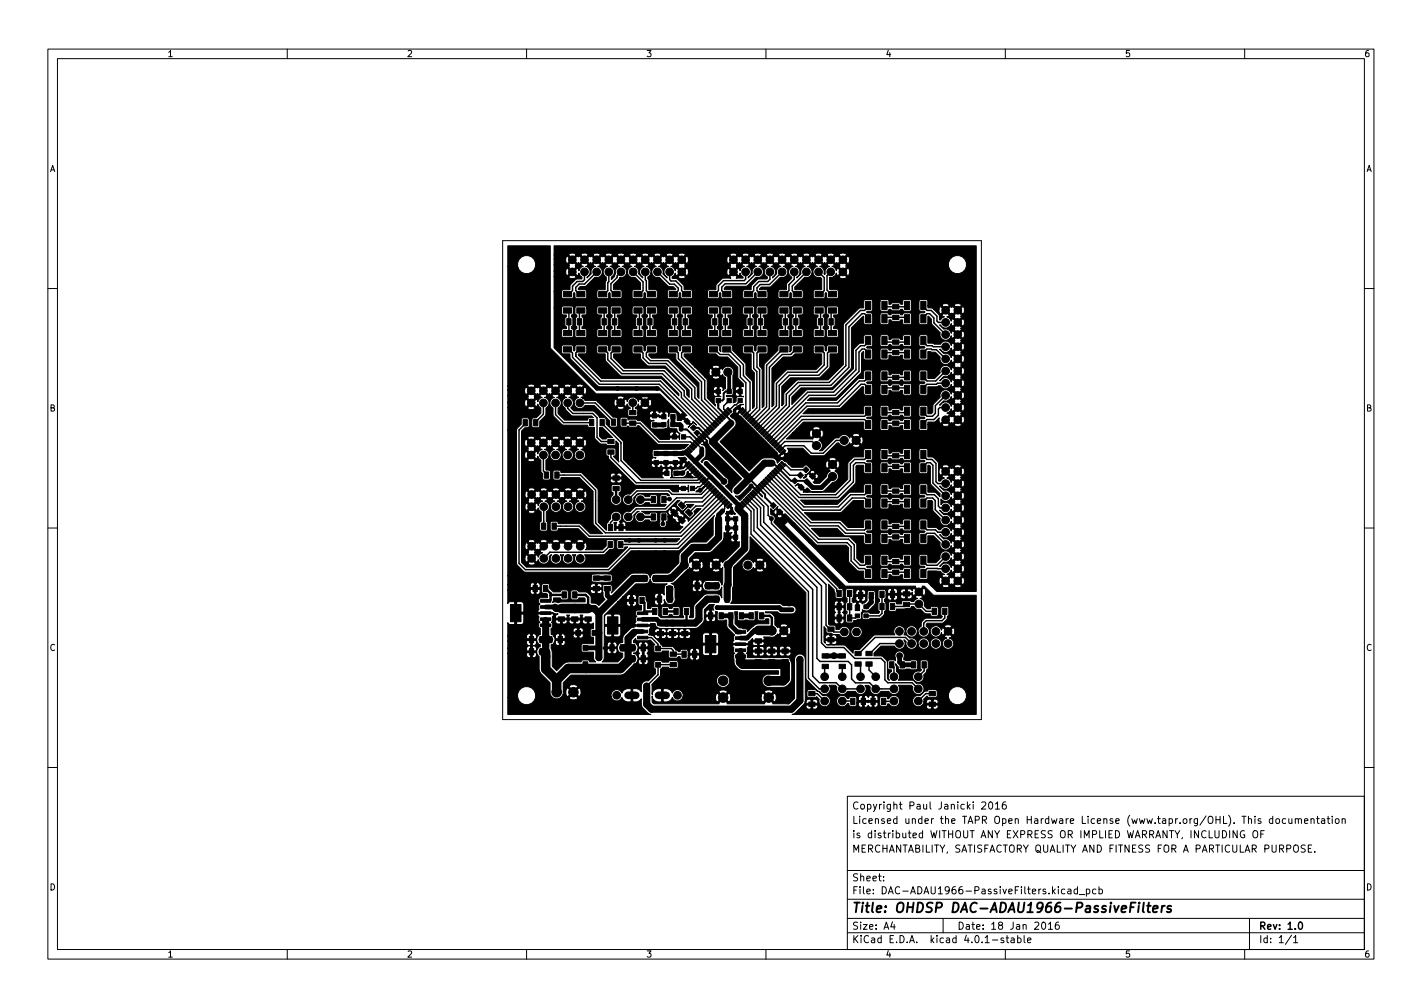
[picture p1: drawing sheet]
<svg xmlns="http://www.w3.org/2000/svg" width="297mm" height="210mm" viewBox="0 0 297 210" stroke-linecap="round" stroke-linejoin="round" font-family="sans-serif">
<defs><g id="words">
<text font-size="2.8" x="178" y="190.6">Title: OHDSP DAC-ADAU1966-PassiveFilters</text>
<g font-size="2.1">
<text x="178" y="172">Licensed under the TAPR Open Hardware License (www.tapr.org/OHL). This documentation</text>
<text x="178" y="169">Copyright Paul Janicki 2016</text>
<text x="178" y="178">MERCHANTABILITY, SATISFACTORY QUALITY AND FITNESS FOR A PARTICULAR PURPOSE.</text>
<text x="178" y="175">is distributed WITHOUT ANY EXPRESS OR IMPLIED WARRANTY, INCLUDING OF</text>
<text x="178" y="184">Sheet:</text>
<text x="178" y="186.7">File: DAC-ADAU1966-PassiveFilters.kicad_pcb</text>
<text x="178" y="196.9">KiCad E.D.A. kicad 4.0.1-stable</text>
<text x="178" y="194.1">Size: A4</text>
<text x="200" y="194.1">Date: 18 Jan 2016</text>
<text x="263" y="194.1">Rev: 1.0</text>
<text x="263" y="196.9">Id: 1/1</text>
</g>
<g font-size="1.8">
<text x="35" y="11.9">1</text>
<text x="85" y="11.9">2</text>
<text x="135" y="11.9">3</text>
<text x="185" y="11.9">4</text>
<text x="235" y="11.9">5</text>
<text x="285" y="11.9">6</text>
<text x="10.3" y="35.9">A</text>
<text x="285.3" y="35.9">A</text>
<text x="10.3" y="85.9">B</text>
<text x="285.3" y="85.9">B</text>
<text x="10.3" y="135.9">C</text>
<text x="285.3" y="135.9">C</text>
<text x="10.3" y="185.9">D</text>
<text x="285.3" y="185.9">D</text>
<text x="35" y="199.9">1</text>
<text x="85" y="199.9">2</text>
<text x="135" y="199.9">3</text>
<text x="185" y="199.9">4</text>
<text x="235" y="199.9">5</text>
<text x="285" y="199.9">6</text>
</g>
</g></defs>
<g fill="none" stroke="#000" stroke-width=".21">
<path d="M10 10.2h277v190.1h-277zM12 12.2h273v186.1h-273zM60 10.2v2M110 10.2v2M160 10.2v2M210 10.2v2M260 10.2v2M105 50.2h100v100h-100zM10 60.2h2M285 60.2h2M10 110.2h2M285 110.2h2"/>
<path d="M10 160.2h2M177 166.3h108v32h-108zM205.1 167.6l.5-.2 .3 .5-.9 1h.9M206.6 167.6l.3-.2a.8 .8 0 0 1 .5 .8 .8 .8 0 0 1-.5 .7l-.3-.1-.1-.4zM207.9 167.9l.5-.5v1.5M207.9 168.9h.9M210.1 167.4l-.5 .1a1.01 1.01 0 0 0 0 1.4l.5-.1 .1-.5-.3-.3h-.3l-.2 .3M258.4 173.4v1.5l-.8-1.5v1.5M259.9 173.5a.7 .7 0 0 0-.8 .7 .7 .7 0 0 0 .8 .7l.1-.6h-.3M261.9 173.5l.2-.1a.5 .5 0 0 1 .6 .5v.5a.5 .5 0 0 1-.5 .6 .5 .5 0 0 1-.5-.6v-.5zM263.4 174.1h.5M264.1 173.4h-.7v1.5"/>
<path d="M265.9 171l-.5-.1-.3 .3 .2 .7h.6M265.9 170.4v1.5M266.6 171l.4-.1 .3 .3v.4l-.3 .3h-.4l-.1-.3zM268.6 171l-.5-.1-.2 .3 .1 .7h.6M269.2 170.9l.1 1h.3l.3-.1M269.9 170.9v1M270.6 171.1l.2-.2 .3 .1 .1 .9M270.6 170.9v1M271.2 171.1l.2-.2 .4 .1 .1 .9M272.5 171.4l.7-.1-.1-.3-.4-.1-.2 .2 .1 .8h.5M272.6 176.5l-.5-.1-.2 .2v.4l.6 .3 .1 .3-.2 .3h-.6M273.3 177.1h.5"/>
<path d="M273.9 171.1l.2-.2 .3 .1 .1 .9M273.9 170.9v1M274 176.4h-.7v1.5h.7M274.6 177.8v.1M275 170.9h.6M275.2 170.4v1.3l.4 .2M276.1 171h.5l.1 .9M276.7 171.3l-.5 .1-.2 .2 .2 .3h.5M277.2 170.9h.6M277.4 170.4v1.3l.4 .2M278.3 170.4v.2M278.3 170.9v1"/>
<path d="M279 171.1l.2-.2 .4 .2 .1 .5-.1 .3h-.4l-.2-.1zM280.4 171.1l.2-.2 .3 .1 .1 .9M280.4 170.9v1M285 160.2h2M60 198.3v2M110 198.3v2M160 198.3v2M177 194.8h108M177 191.8h108M177 187.8h108M177 181.8h108M184.6 183.8v.1"/>
<path d="M184.6 183v.1M186.4 192.5l-.3 1h.9M186.8 193v1M197 191.8v3M209.6 195.9l-.3-.1-.2 .2v.3l.5 .1v.4h-.5M210 198.3v2M210.1 195.8h.6M210.4 195.3v1.3l.3 .2M211.2 195.9h.6l.1 .9M211.9 196.2l-.5 .1-.3 .2 .3 .3h.5M212.6 195.9l.4-.1 .3 .3-.2 .7h-.5M212.6 195.3v1.5"/>
<path d="M213.9 195.3v1.3l.2 .2M214.6 196.3l.8-.1-.1-.3-.4-.1-.3 .2 .1 .8h.6M217.8 192.6l.1-.1a.8 .8 0 0 1 .6 .8 .8 .8 0 0 1-.6 .7 1 1 0 0 1-.1-1.4zM219 193l.4-.5v1.5M219 194h.9M221.1 192.5l-.4 .1a1.01 1.01 0 0 0 0 1.4l.5-.1 .1-.5-.3-.3-.4 .1-.2 .2M222.4 185.7l-.4-.1-.3 .3 .2 .7h.5M223.1 185.7h.5l.1 .9M223.7 186l-.5 .1-.2 .2 .2 .3h.5M225.1 185.7l-.5-.1-.2 .3 .1 .7h.6M225.1 185.1v1.5M225.4 186.8h1.2"/>
<path d="M226.9 185.7l.5-.1 .2 .3-.1 .7h-.6M226.9 185.6v1.5M228.9 185.7l-.4-.1-.3 .3 .2 .7h.5M229.6 185.7l.4-.1 .3 .3-.2 .7h-.5M229.6 185.1v1.5M260 198.3v2M261 191.8v6.5M269.8 195.3l-1.3 1.9M270.2 195.8l.4-.5v1.5M270.2 196.8h.9"/>
</g>
<g fill="none" stroke="#000" stroke-width=".3">
<path d="M116.3 51.9h1l2.3 2.3M122.1 56.8v1.6l-.4 .4h-1.1l-1 .9v1l-.8 .7h-.3M124.6 56.8l-2.5 2.5h-1.1l-.7 .7v.7l.7 .7h.3M127.2 56.8v2l-.2 .2v1.7l-.8 .7h-.3M129.7 56.8l-.8 .8v.3l-1.3 1.3v1.4l.8 .8h.3M132.3 56.8l2 2v1.9l-.7 .7h-.3M134.8 56.8v1.6l.2 .2v2.1l.8 .7h.3M137.3 56.8l2.6 2.5h1l.8 .9v.5l-.8 .7h-.3M139.9 56.8v1.6l.3 .3h1l1.2 1.2v.8l.7 .7h.3M149.4 52.1h1.6l2.2 2.1M155.7 56.8v1.5l-.2 .3h-4.4l-1 1.1v1l-.8 .7h-.3M158.3 56.8l-2.5 2.5h-4.3l-.7 .7v.7l.7 .7h.3"/>
<path d="M160.8 56.8v1.5l-.4 .5h-1.9l-1.1 1.1v.8l-.7 .7h-.3M163.4 56.8l-2.7 2.6h-1.9l-.7 .7v.6l.8 .7h.3M165.9 56.8v1.5l-1.1 1.1v1.3l-.7 .7h-.4M168.4 56.8l-2.9 2.9v1l.7 .7h.3M171 56.8l1.2 1.2v2.7l-.8 .7h-.3M173.5 56.8l-.7 .8v3l.8 .8h.3M107.1 61.9v26.2l-.2 .2M113.9 61.9v11.2l.5 .5M116.4 61l.1 6.3M118.3 74.4l6.4 6.6M118.5 64.8l.3 .3v4.2l-.3 .3M118.5 73h.3l.8 .7v.9l5.6 5.6h12.5l10 10"/>
<path d="M121.3 64.8l-.3 .3v4.2l.3 .3M121.3 73h-.3l-.7 .7v.7l5.2 5.2h12.5l10.2 10.2M125.9 64.8l.3 .3v4.2l-.3 .3M125.9 73h.3l.8 .7v1.4l2.9 2.9h8.5l3.9 4v1l6.4 6.3M128.7 73h-.3l-.8 .7v1.2l2.6 2.5h8.5l4.2 4.2v1.1l6.2 6.2M128.7 64.8l-.3 .3v4.2l.3 .3M133.3 73h.3l.7 .7v1l1.2 1.2h3.7l5.3 5.3v2.1l5.1 5.1M133.3 64.8l.3 .3v4.2l-.3 .3M136.1 73h-.3l-.8 .7v.8l.9 .8h3.6l5.6 5.6v2.2l4.9 4.8M136.1 64.8l-.3 .3v4.2l.3 .3M140.6 73h.3l.8 .7v1.2l4.8 4.8v3.8l4 4M140.6 64.8l.3 .3v4.2l-.3 .3"/>
<path d="M143.4 64.8l-.3 .3v4.2l.3 .3M143.4 73h-.3l-.7 .7v.9l4.8 4.9v3.8l3.8 3.7M149 73h.3l1.1 1h1.8l2.4 2.4v2.4l1.2 1.1v5.7l-.5 .5M149 64.8l.3 .3v4.2l-.3 .3M151.8 73h.3l3.2 3.1v2.3l1.4 1.4v5.9l-.9 .9M151.8 64.8l-.3 .3v4.2l.3 .3M154 69v4l1.9 2M156.4 73h.3l.7 .7v3.2l.7 .7v7.6l-1.9 1.8M156.4 64.8l.3 .3v4.2l-.3 .3M159.2 64.8l-.3 .3v4.2l.3 .3M159.2 73h-.3l-.8 .7v3l.6 .5v8.3l-2 2M161.5 69.1l.1 3.9-2.1 2"/>
<path d="M163.7 64.8l.3 .3v4.2l-.3 .3M163.7 73h-.2l-3.4 3.3v8.7l-3 3M166.5 73h-.3l-1 1h-1.8l-2.7 2.7v8.6l-3.1 3.1M166.5 64.8l-.3 .3v4.2l.3 .3M168.5 75.4h-4.1l-2.1 2.2M171.1 73h.3l.8 .7v2.5l-1.6 1.5h-6.1l-2.3 2.4v4.6l-4.1 4.2M171.1 64.8l.3 .3v4.2l-.3 .3M173.9 73h-.3l-.7 .7v2.8l-1.9 1.9h-6.1l-2.1 2.1v4.6l-4.3 4.2M173.9 64.8l-.3 .3v4.2l.3 .3M181.4 63.8v.3l-.8 .7h-.9l-3 3.1v8.4l-3.5 3.6h-6.5l-2.5 2.4v2.2l-5.2 5.3M181.4 66.6v-.3l-.8-.8h-.5l-2.8 2.7v8.5l-3.7 3.8h-6.5l-2.2 2.2v2.1l-5.5 5.4M181.4 78.5v.3l-.8 .7h-1.1l-4.6 4.6h-6.6l-7.5 7.5"/>
<path d="M181.4 73.9v-.3l-.8-.7h-.5l-.7 .6v4.1l-4.9 4.9h-5.5l-8.6 8.7M181.4 71.1v.3l-.8 .8h-.8l-1 .9v4.1l-4.7 4.7h-5.4l-8.8 8.8M184.8 78.5l.3 .3h4.1l.3-.3M184.8 71.1l.3 .3h4.1l.3-.3M184.8 73.9l.3-.3h4.1l.3 .3M184.8 63.8l.3 .3h4.1l.3-.3M184.8 66.6l.3-.3h4.1l.3 .3M192.9 73.9v-.3l.7-.7 2 .1 1.9 1.9M192.9 66.6v-.3l.7-.8h.6l.9 .9v1l2.4 2.5M192.9 71.1v.3l.7 .8h1.1l.2 .2h2.6M192.9 63.8v.3l.7 .7h.9l1.2 1.2v1l.3 .3h1.5M197.5 77.5l-2 2h-1.9l-.7-.7v-.3"/>
<path d="M106.9 94.1v7.1M109.7 88.3v.2l-1.3 1.3v27.8l1.3 1.3h17.4l4.5-4.4h10.1l9.7-9.8M113.5 84.1v2.4l-1.6 1.6v.5M113.5 95v3.3l.6 .6v.3M116 84.1v2.5l1.7 1.6h5.9M116.3 99.2h5l3.1 3.2v6.8l2.1 2h15.6l7.9-7.9M118.6 84.1v1.2l1.1 1h4.1l.9 .9v4.1l.9 .9h2M121.2 84.2l-.1-.1h3.2l3.9 3.8v.2M125.8 88.2v.2l3.9 4v3.8l4.2 4.1h11.8l.7-.6M127.6 94.4v1.1l5.3 5.3h13.2l.7-.7M128.7 98.3v1.5M129 81.1h4"/>
<path d="M130.4 88.1l.2 .3h3.1l3.9 3.9h6.6l.8 .7M131 82.8h6.2l1.5 1.5v2.7M132.2 84.1v2.1M132.2 91.7v4.4M135.6 96.5l1.5 .1v1.4M136.7 85.5v1.3M137.9 98.8h1.4M139.6 91.2h1.3M139.6 91.2h.1M142.6 87.1l.9 .9M142.8 96.1l.8 .8M142.8 91.2h1.3l2.5 2.5"/>
<path d="M143.5 88h.1M143.6 96.9h.1M143.9 99.3l1.1-1 .9 .9-.5 .5h-1.1zM144.1 97.4l-1.5 1.3M145 98.3h.1M145.7 90.3l-.1 .6 1.3 1.2M146.1 90.5l1.6 1.5v1M146.4 91.6h.1M146.8 91.2l-.4 .4M146.9 92.1l.1 .2M146.9 92.1h.1M147.7 93h.1"/>
<path d="M150 80.3h.1M150 80.3v1.4M151.7 84.2h.1M152.3 83.6l-1.1 1.2v.6l.7 .7M153.2 94.2l1.6 1.6M154.3 85.1h.1M154.3 85.1l.5 .6M154.6 80.3v1.4M154.6 83.6l-.8 .9h-.4l-1.1 1.2M154.8 85.7h.1M154.8 85.7l-1 1M160.8 99.7l6.9 6.8h7.8l2.5-2.5h2.6l.8 .7v.3"/>
<path d="M161.3 99.2l6.6 6.6h7.2l2.6-2.5h2.9l.8-.8v-.3M163.1 97.4l1.9 1.8h2.2M163.6 96.9h.4l1.2 1.2h3.2M164.3 95.1l-.7-.7-1.1 1.1M169.7 99.4l.9 1M170.5 93l-.8-.8h-5.8l-1.2 1.3M176.3 92h-1.7l-2.6 2.6h-2.5l-1.6-1.5h-3.9l-.9 .8M179 83.7l-2.2 2.1h-6.9M181.4 97.7v-.3l-.8-.8h-1.8l-.5 .5v3.5l-3.3 3.3h-8.1l-5.2-5.2M181.4 88.7v-.3l-.8-.8h-13l-5.4 5.4M181.4 81.3v-.3l-.8-.8h-.7l-4.6 4.6h-6.7l-7.3 7.3M181.4 85.9v.3l-.8 .7h-13.2l-5.7 5.6"/>
<path d="M181.4 94.9v.3l-.8 .7h-2.1l-.9 .9v3.5l-3 3h-7.4l-5-5M184.8 88.7l.3-.3h4.1l.3 .3M184.8 85.9l.3 .3h4.1l.3-.3M184.8 94.9l.3 .3h4.1l.3-.3M184.8 97.7l.3-.3h4.1l.3 .3M184.8 81.3l.3-.3h4.1l.3 .3M192.9 97.7v-.3l.7-.8h.7l.6 .5v3.8l2.6 2.6M192.9 94.9v.3l.7 .7h1.1l.8 .9v3.8l.4 .4h1.6M197.5 85.1h-1.2l-.3 .3v1.3l-.9 .9h-1.5l-.7 .8v.3M197.5 80h-1.7l-.2 .2h-2l-.7 .8v.3M197.5 82.6l-2.1 2.1v1.6l-.6 .6h-1.2l-.7-.7v-.3M202.6 92v2.7"/>
<path d="M106.9 107.9v10.6h.7l1.7 1.8M113.6 108.9h.1M113.6 105.8v4.1M114.9 115.3h.1M114.9 115.3l-1.3 1.3M127.5 113.7v.2l-1.5 1.4h-11.1M128.7 107.9l-1.2 1.2v1M129.7 110.1l1.5 .1M133.5 115.4h.1M137 112.8h.1M138.8 115.4h-5.3M138.9 112.8h-7.4"/>
<path d="M140.9 107.1h.1M140.9 107.1l-.9 .9M141.4 102h.1M141.4 102h1.3M142.4 108.6h.1M142.4 108.6l-1.2 1.2M147.3 100.6l-1.1 1h-.4l-.4 .4h-.8M147.7 101l-1.4 1.4M148.2 101.5l-1.7 1.7h-6.1l-.7-.7h-6.6l-1.9 1.8M148.7 101.9l-2 2.1h-5.4l-2.3 2.2h-6.1l-1.7 1.7M149.1 102.4l-2.4 2.4h-3.5l-.8 .7M149.6 102.9l-2.8 2.8h-1.5l-1.3 1.4"/>
<path d="M150.5 103.8l-8.2 8.2h-19.2l-2.1-2.1h-5.2M151 104.2l-9.5 9.5h-11.8M151.9 105.2l-.5 .5v.5l-.5 .5M152 110.2v1.4M152 111.6h.1M152.3 105.6l.5 .5v.9M152.6 105.9h.1M153.7 112.1v1.2M153.7 113.3h.1M155.3 105.2l1.6 1.5v4.8l12 12v18.1l2.2 2.2h1.2M155.8 104.7l1.7 1.7v4.4l12.3 12.3v18.1l1.4 1.4h3.5l1.2 1.2h3.9M156.2 104.2l2 2v4l12.4 12.4v14.9l.7 .6h5.9l.7 .7v3l.8 .8h3l1.2 1.2h3.8"/>
<path d="M156.7 103.8l2.2 2.2v3.6l12.7 12.7v11.9l1 1h3.7l2.2 2.3h5.6l.7 .8v3.6l.7 .7h5l1.3 1.2M156.9 101.4l1.2 1M157.1 103.3l2.4 2.4v3.3l13.1 13v8.5l1.6 1.5h2.2M157.6 102.9l2.9 2.8v1.9M158.7 118l-2.4 2.5h-2.2v4.3M159 101.5l11.8 11.8h6.1l.9 .8v3l1.6 1.6h1.2l.8 .8v.3M159.4 101l11.6 11.6h6.3l1.1 1.2v3l1.3 1.2h.9l.8-.7v-.3M159.9 100.6l9.2 9.2h6l1.5 1.6h4l.8 .7v.3M160.4 100.1l9 9h6l1.5 1.6h3.7l.8-.8v-.3M160.5 107.6h.1M160.5 107.6l.6 .7v1l13.7 13.6v.5l.5 .5M162.9 106.9l1 1"/>
<path d="M163.7 107.8h.3l1.7 1.7M165.8 112.4l4.3 4.4M167.3 101.7l.7 .7h.6M169.2 113l4.3 4.2M172.9 107.9h6.7M176.6 114.5v5.7l.9 .9M180 114.5l.2 .3h6.8M184.8 117l.3 .3h4.1l.3-.3M184.8 119.8l.3-.3h4.1l.3 .3M184.8 109.6l.3 .3h4.1l.3-.3M184.8 112.4l.3-.3h4.1l.3 .3M184.8 102.2l.3 .3h4.1l.3-.3"/>
<path d="M184.8 105l.3-.3h4.1l.3 .3M192.9 105v-.3l.7-.7h1.2l.6 .5v1.9l2.1 2.2M192.9 112.4v-.3l.7-.8h1.6l2.3 2.4M192.9 109.6v.3l.7 .7h1.8l.5 .5h1.6M192.9 102.2v.3l.7 .8h1.6l.8 .8v1.6l.4 .4h1.1M197.5 118.8l-3.8-.1-.8 .8v.3M197.5 116.2l-1.8 1.8h-2.1l-.7-.7v-.3M109.7 133.5h1.3M111 136.1h-1.4v2.8l3.3 3.3v5.5l.5 .5M117 133.5h1.5M117.3 129.3v1.4M118.5 133.5v2.9l-2.1 2.1"/>
<path d="M118.5 133.5h.1M120.1 130.7h2.7M122.7 120.9v1.6l.5 .4h1.4v1.5l.1 .1v.7M127.9 135.3h-1.4M128 127.9v.1M128 130.6h1.9M128 128v5.2M128 133.2h.1M129.9 130.6h.1M130.6 125.3l1.3 .1M132.3 130.6h3.7l.3 .3v.5M134.2 133.1h1.9l1.4 1.4v.9h2.7l.4 .4v.8h2.3"/>
<path d="M134.4 137.5v1.7M134.4 139.2h.1M135.6 130.6h.1M135.7 135.2l-1.3 .1M135.8 122.3h.6l1.4 1.3v1.5h-1.5M138 132.3l-.1 1.3M140.5 132.3v1.4M140.6 138.8h-3.1v2.1l-2.4 2.4M141.4 121.9l.4 .4h3.8v1.7M143 132.3v1.3M143 133.6v.1M145.1 136.6v1.7"/>
<path d="M145.1 138.3v.1M145.6 124h.1M146.5 134.5h3.9M148.4 131.8h.1M148.4 131.8v5.3M148.4 137.1v.1M148.5 128.6l-.1 1.6M152.7 134.6l3.9-.1 .1 .2v.6M158.4 133.8h1.5M159.9 133.8l.1 .1M161.2 134.6h.1M161.2 134.6v1.3"/>
<path d="M164 134.6v1.3M166.3 126h-1.3l-.1 .1M167.6 135.4h-1.3l-.4 .4M167.6 131.2v2.4M167.6 126l-.1 .1M172.4 139.2l-.1 .1v2M173.6 133.6l1.5 .1M173.7 124.1v1.9M173.7 128.6h.1M175.3 123.9h.1M175.9 139.2v2.1M177.5 123.9v5.1h1.2l.4-.4"/>
<path d="M179.2 138.6l.6 .6v2.1M181.5 138.6v1.3l1.4 1.4M183 121.2h4.2M184.2 124.1v4l-.5 .5h-2.8M186.3 138.8l.4 .5v2M187 121.2h4.2M187.9 124h1.4M187.9 124h.1M187.9 134.4h-4.1l-2.1 2h-.2M189 126.1l-.1 .1M189.3 126.2l-.4 .4h-2.5M189.4 126.2l2.5-.1 1.6 1.5h1.7"/>
<path d="M190.4 134.4l-1.3-1.3h-6.3l-3.4 3.3h-.2M193 138.8v1.3l-1.2 1.2M197.4 127.6v1.4l-.6 .6h-3.3l-.5 .5v1.7M201.2 130.2v5.9M201.4 125.2l1.5 1.4v13.3M124.1 143.3l-.2 .2v2.1M165.4 145v.7l-.8 .9M169.6 147v1.6M169.6 148.6h.1M169.6 144.8h1.1l1.6 1.6M175.9 146.4h2.2M180.3 146.4l.1 1.8h-4.6l-.5 .4"/>
<path d="M182.4 146.4v1.8M186.7 146.4h-2.1M194.7 147l.1 1.5h8.2M194.7 144.8h-1.3l-1.6 1.6M271.4 192.7l.2-.2a.8 .8 0 0 1 .5 .8 .8 .8 0 0 1-.5 .7l-.2-.1-.2-.4z"/>
</g>
<g fill="none" stroke="#000" stroke-width=".4">
<path d="M142.3 89.7h1.2l2.4 2.4M143.6 94.4l-.2 .2M144.9 89.3h1l2.9 2.9M148.5 99.7h-.4l-.8 .9M152.3 81.7h-.7l-.4 .4v1.3l-.3 .2h-.9v1.6l2.7 2.6v.6M156.5 100h.1M156.5 100l3.3 3.3v.6l1.7 1.7M161.2 96.7h.4l3.6 3.7h3.2l.1 .2M153.6 104.8l.4 .3h.4l.4 .5M238 188.5v.2M238.9 188.5l-.2 1.7 .3 .3M239.6 189.1h.8"/>
<path d="M240 188.5l-.2 1.7v.2l.4 .1M240.9 189.8l.9-.2v-.4h-.8l-.2 1 .3 .3 .5-.1M242.8 189.1l-.2 1.4M243.3 189.1l-.4 .1-.2 .3M244.6 189.2a.49 .49 0 0 0-.8 .3l.1 .2 .7 .2v.2l-.3 .4-.6-.1"/>
</g>
<g fill="#000" stroke="#000" stroke-width=".21">
<path d="M106.1 51.3h8.8l.1 21.4 9.5 9.5h13.3l4.3 4.3 .5-.3-4.7-4.7h-13.3l-8.9-8.9v-8.3h1.6l.1 1.3 .9 .2v.4l-.3 .3v1.3l.3 .4v.4h-.8l-.2 .4v1.2l.4 .3h1.7l.3-.2v-1.4l-.3-.3v-.4l.3-.4v-1.3l-.3-.3v-.4l.3-.3 .1-1.2h.3v1.2l.4 .3v.4l-.3 .3v1.3l.3 .4v.4l-.3 .1-.1 .3v1.2l.4 .3h1.7l.3-.2v-1.4l-.2-.2-.7-.1v-.4l.3-.4v-1.3l-.3-.3v-.4l.7-.1 .2-.2 .1-1.2h2.1l.1 1.3 .9 .2v.4l-.3 .3v1.3l.3 .4v.4h-.8l-.2 .4v1.2l.4 .3h1.7l.3-.2v-1.4l-.4-.3v-.4l.3-.4v-1.3l-.3-.3v-.4l.4-.3v-1.2h.4v1.2l.4 .3v.4l-.3 .3v1.3l.3 .4v.4l-.3 .1-.1 .3v1.2l.3 .3h1.7l.4-.2v-1.4l-.2-.2-.8-.1v-.4l.3-.4v-1.3l-.3-.3v-.4l.8-.1 .2-.2v-1.2h2.1l.1 1.3 .9 .2v.4l-.3 .3v1.3l.3 .4v.4h-.7l-.3 .4 .1 1.2 .3 .3h1.7l.4-.2v-1.4l-.4-.3v-.4l.3-.4v-1.3l-.3-.3v-.4l.4-.3v-1.2h.3l.1 1.2 .3 .3v.4l-.3 .3v1.3l.3 .4v.4l-.3 .1-.1 .3 .1 1.2 .3 .3h1.7l.4-.2v-1.4l-.2-.2-.8-.1v-.4l.3-.4v-1.3l-.3-.3v-.4l.8-.1 .2-.2v-1.2h2.1l.1 1.3 .9 .2v.4l-.3 .3v1.3l.3 .4v.4h-.8l-.2 .4v1.2l.4 .3h1.7l.3-.2v-1.4l-.3-.3v-.4l.3-.4v-1.3l-.3-.3v-.4l.3-.3 .1-1.2h.3v1.2l.4 .3v.4l-.3 .3v1.3l.3 .4v.4l-.3 .1-.1 .3v1.2l.4 .3h1.7l.3-.2v-1.4l-.2-.2-.7-.1v-.4l.3-.4v-1.3l-.3-.3v-.4l.7-.1 .2-.2 .1-1.2h3.1l.1 1.3 .9 .2v.4l-.3 .3v1.3l.3 .4v.4h-.8l-.2 .4v1.2l.4 .3h1.7l.3-.2v-1.4l-.4-.3v-.4l.3-.4v-1.3l-.3-.3v-.4l.4-.3 .1-1.2h.3v1.2l.4 .3v.4l-.3 .3v1.3l.3 .4v.4l-.3 .1-.1 .3v1.1l.2 .4h1.9l.3-.2v-1.4l-.2-.2-.8-.1v-.4l.3-.4v-1.3l-.3-.3v-.4l.8-.1 .2-.2v-1.2h2.2l.1 1.3 .9 .2v.4l-.4 .3v1.3l.4 .4v.4h-.8l-.2 .4v1.1l.2 .4h1.8l.4-.2v-1.4l-.4-.3v-.4l.3-.4v-1.3l-.3-.3v-.4l.4-.3v-1.2h.3l.1 1.2 .4 .3v.4l-.4 .3v1.3l.4 .4v.4l-.3 .1-.2 .3v1.1l.3 .4h1.8l.4-.2v-1.4l-.2-.2-.8-.1v-.4l.3-.4v-1.3l-.3-.3v-.4l.8-.1 .2-.2v-1.2h2.1l.1 1.3 .9 .2v.4l-.3 .3v1.3l.3 .4v.4h-.7l-.3 .4v1.1l.3 .4h1.8l.4-.2v-1.4l-.4-.3v-.4l.3-.4v-1.3l-.3-.3v-.4l.4-.3v-1.2h.3v1.2l.4 .3v.4l-.3 .3v1.3l.3 .4v.4l-.3 .1-.1 .3v1.1l.2 .4h1.9l.3-.2 .1-1.4-.3-.2-.7-.1v-.4l.3-.4v-1.3l-.3-.3v-.4l.7-.1 .2-.2 .1-1.2h2.1l.1 1.3 .9 .2v.4l-.3 .3v1.3l.3 .4v.4h-.8l-.2 .3 .1 1.5 2 .1 .3-.2v-1.4l-.4-.3v-.4l.3-.4v-1.3l-.3-.3v-.4l.4-.3v-1.2h.4v1.2l.4 .3v.4l-.3 .3v1.3l.3 .4v.4l-.4 .3v1.3l.4 .3h1.7l.3-.2v-1.4l-.2-.2-.8-.1v-.4l.3-.4v-1.3l-.3-.3v-.4l.8-.1 .2-.3v-1.3l-.3-.2h-1.7l-.3 .1-.1 .3h-.4l-.1-.3-.2-.1h-1.7l-.3 .1-.1 .3h-2.1l-.1-.3-.3-.1h-1.7l-.3 .1-.1 .3h-.3l-.1-.3-.3-.1h-1.7l-.3 .1-.1 .3h-2.1l-.1-.3-.3-.1h-1.7l-.2 .1-.2 .3h-.3l-.1-.3-.3-.1h-1.7l-.2 .1-.1 .3h-2.2l-.1-.3-.2-.1h-1.7l-.3 .1-.1 .3h-.3l-.2-.3-.2-.1h-1.7l-.3 .1-.1 .3h-3.1l-.1-.3-.3-.1h-1.7l-.3 .1-.1 .3h-.3l-.1-.3-.3-.1h-1.7l-.3 .1-.1 .3h-2.1l-.1-.3-.3-.1h-1.7l-.3 .1-.1 .3h-.3l-.1-.3-.3-.1h-1.7l-.2 .1-.2 .3h-2.1l-.1-.3-.3-.1h-1.7l-.2 .1-.1 .3h-.4l-.1-.3-.2-.1h-1.7l-.3 .1-.1 .3h-2.1l-.1-.3-.3-.1h-1.7l-.3 .1-.1 .3h-.3l-.1-.3-.3-.1h-1.7l-.3 .1-.1 .3h-1.6v-3.4h1.6v1.2l.4 .3 1.8-.1 .2-.2 .1-.9 .1-.1 .2 .1v.9l.2 .2h2l.3-.3v-1.1h2.1v1.1l.2 .3h2l.2-.2v-.9l.2-.1 .2 .1v.9l.2 .2h2l.2-.3-.1-1.4-1.7-.2v-1l1.2-1.1 .1-.4a1.19 1.19 0 0 0 1.5-.9h.2l.2 .4a1.14 1.14 0 0 0 1.3 .5l1.2 1.2v1.4l-1.6 .1-.2 .3 .1 1.3 2.2 .1 .2-.2v-.9l.2-.1 .1 .1 .1 .9 .2 .2h2l.2-.3-.1-1.4-1.7-.1v-1.9l-.2-.8 .5-.4 .2-.4h.2a1.17 1.17 0 0 0 1.5 .9l1.8 1.8 1.1 .2 .6 .5-1.7 .2-.1 1.4 .1 .2 .3 .2 1.8-.1 .2-.2 .1-.9 .1-.1 .2 .1v.9l.2 .2h2l.3-.3v-1.1h3.1v1.2l.4 .3 1.8-.1 .2-.2 .1-.9 .1-.1 .2 .1v.9l.2 .2h2l.2-.3v-1.1h2.2v1.2l.3 .3 1.9-.1 .2-.2v-.9l.2-.1 .1 .1 .1 .9 .2 .2h2l.2-.3v-1.1h2.1v1.1l.3 .3h1.9l.3-.2v-.9l.1-.1 .2 .1v.9l.2 .2 1.9 .1 .3-.3 .1-1.4-.4-.2h-1.3l-.1-.5 2.1-2.1 .1 .1a1.2 1.2 0 0 0 1.4-1h.2l.2 .4a1.14 1.14 0 0 0 1.4 .5l.2 .3v2.3l-1.6 .1-.1 .3 .1 1.3 2.1 .1 .2-.2v-.9l.2-.1 .2 .1v.9l.2 .2 1.9 .1 .3-.3v-1.4l-.2-.2h-1.5l-.1-.1v-2.5l2-.1 .1 .2 .5 .2 .8-.2 .1-.2-.7-.8-.8 .8h-1.1l.5-.8 .1 .5h.3l.7-.7h.5l.8 .7a1.05 1.05 0 0 0 .2-1.4l-.2-.1-.8 .8h-.5l-.7-.8-.3 .1-.1 .4-.5-.7-.4-.2 .4-.1 .1-.3h1l.2 .3-.2 .3 .8 .7 .7-.7v-.2h21.3l.3 .7a1.91 1.91 0 0 0 3.2 0 1.91 1.91 0 0 0-1.2-2.9 1.91 1.91 0 0 0-2.3 2.2h-21.3l-.1-.1 .1-.3-.7-.7-.8 .7h-1l-.8-.7-.7 .7 .1 .3 .4 .1a1.23 1.23 0 0 0-.9 1.6l-.1 .1-.2-.1a1.15 1.15 0 0 0-.9-1.6l.5-.1v-.3l-.7-.7-.8 .7 .1 .3 .4 .1-.7 .5-.2 .9h-.2a1.2 1.2 0 0 0-.9-1.4l.4-.1 .1-.3-.8-.7-.7 .7 .1 .3 .4 .1-.4 .2a1.14 1.14 0 0 0-.5 1.4l-.9 .8v-.2a1.18 1.18 0 0 0 .7-1.2 1.18 1.18 0 0 0-1-1l.5-.1 .1-.3-.8-.7-.7 .7v.3l.5 .1-.5 .2a1.18 1.18 0 0 0 .2 2v.3l-1.1 1.1-.1 1.3h-1.4l-.3 .4h-2.1l-.2-.4h-1.6l.4-.6h1.9l2.1-2a1.19 1.19 0 0 0 1.5-.8 1.19 1.19 0 0 0-.9-1.5l.4-.1 .1-.3-.7-.7-.8 .7 .1 .3 .4 .1-.4 .2a1.14 1.14 0 0 0-.4 1.4l-.9 .8v-.2a1.18 1.18 0 0 0 .6-1.2 1.18 1.18 0 0 0-.9-1l.4-.1 .1-.3-.8-.7-.7 .7 .1 .3 .4 .1-.4 .2a1.18 1.18 0 0 0 .1 2l-.1 .4h-1.7l-.3 .2-1.2 1.3-.1 .8h-1.5l-.2 .4h-2.2l-.2-.4h-1.5v-.3l.4-.4 4.3-.1 1.9-1.8a1.19 1.19 0 0 0 1.6-.8 1.19 1.19 0 0 0-1-1.5l.5-.1v-.3l-.7-.7-.8 .7 .1 .3 .4 .1-.4 .2a1.14 1.14 0 0 0-.4 1.4l-.9 .8v-.2a1.18 1.18 0 0 0 .6-1.2 1.18 1.18 0 0 0-.9-1l.4-.1 .1-.3-.8-.7-.7 .7 .1 .3 .4 .1-.7 .5-.2 .4-.2-.4-.2-.1-.7 .8 .7 .7h.2l.2-.5 .2 .4 .4 .4v.3h-1.4l.2-.3-.8-.8-.7 .8 .2 .3h-1.6l-.3 .1-1.2 1.3-.1 1h-1.5l-.2 .4h-3.1l-.3-.4h-1.5v-.8l-1.3-1.4-1.2-.2 .1-.3h1.2a1.05 1.05 0 0 0 1.4 .2l.1-.2-.8-.8-.7 .8h-1.2l.5-.8 .2 .5h.2l.8-.7h.5l.7 .7h.3l.1-.9h8l.2 .9h.2l.8-.7-.8-.8-.2 .1-.2 .5h-8l-.1-.5-.3-.1-.7 .8h-.5l-.8-.8-.2 .1-.2 .4-.5-.7-.4-.2 .5-.1v-.3h1.1l.1 .3-.1 .3 .7 .7 .8-.7-.2-.3 .2-.3h9.3l.1 .3-.1 .3 .7 .7 .8-.7-.2-.3 .2-.3-.8-.7-.7 .7h-9.3l-.8-.7-.7 .7h-1.1l-.7-.7-.8 .7 .1 .3 .4 .1-.4 .2a1.18 1.18 0 0 0 .1 2v.2l-.8-.8a1.15 1.15 0 0 0-.9-1.6l.4-.1 .1-.3-.8-.7-.7 .7 .1 .3 .4 .1-.8 .5-.1 .9h-.2a1.2 1.2 0 0 0-1-1.4l.5-.1 .1-.3-.8-.7-.8 .7 .1 .3 .4 .1-.4 .2a1.18 1.18 0 0 0 .2 2v.2l-.9-.8a1.15 1.15 0 0 0-.9-1.6l.4-.1 .1-.3-.7-.7-.8 .7 .1 .3 .4 .1-.7 .5-.2 .9h-.2a1.2 1.2 0 0 0-.9-1.4l.4-.1 .1-.3-.8-.7-.7 .7v.3l.5 .1-.5 .2a1.35 1.35 0 0 0-.5 1.4l-.1 .5-.7 .7v-.6h.1a1.2 1.2 0 0 0 .5-1.3 1.2 1.2 0 0 0-.9-.9l.5-.1v-.3l-.7-.7-.8 .7 .1 .3 .4 .1-.4 .2a1.18 1.18 0 0 0 .1 2l-.2 2.7h-1.5l-.2 .4h-2.1l-.3-.4h-1.5v-.3l.4-.4h.9l.4-.1 1.8-1.8a1.19 1.19 0 0 0 1.5-.8 1.19 1.19 0 0 0-.9-1.5l.4-.1 .1-.3-.8-.7-.7 .7 .1 .3 .4 .1-.4 .2a1.14 1.14 0 0 0-.5 1.4l-.9 .8v-.2a1.18 1.18 0 0 0 .7-1.2 1.18 1.18 0 0 0-1-1l.5-.1 .1-.3-.8-.7-.8 .7 .1 .3 .4 .1-.7 .5-.2 .4-.1-.4-.2-.1-.8 .8 .8 .7h.2l.1-.5 .2 .4 .5 .4v.4l-1.4 .2-1.1 1.1-.1 1h-1.5l-.2 .4h-1.6v-3.1h3.1a1.05 1.05 0 0 0 1.4 .2l.1-.2-.7-.8-.8 .8h-3.1v-1.2h2.5l.1 .9h.2l.8-.7-.8-.8-.2 .1-.1 .5h-2.5v-1.4h3.1l.2 .3-.2 .3 .8 .7 .7-.7-.2-.3 .2-.3-.7-.7-.8 .7h-3.1v-1.1h2.5l.1 .8 .2 .1 .8-.8h.5l.8 .8 .2-.2 .3 .2 .7-.8h.5l.8 .8 .3-.2 .2 .2 .8-.8h.5l.7 .8 .3-.2 .3 .2 .7-.8h.5l.8 .8 .2-.2 .3 .2 .8-.8h.5l.7 .8 .3-.2 .2 .2 .8-.8h.5l.8 .8 .2-.2 .3 .2 .7-.8h.5l.8 .8 .3-.2 .2 .2 .8-.8h.5l.7 .8 .3-.2 .3 .2 .7-.8h.5l.8 .8 .2-.2 .3 .2 .8-.8h.5l.7 .8 .3-.1 .1-.8h8l.2 .8 .2 .1 .8-.8h.5l.7 .8 .3-.2 .2 .2 .8-.8h.5l.8 .8 .2-.2 .3 .2 .7-.8h.5l.8 .8 .3-.2 .2 .2 .8-.8h.5l.7 .8 .3-.2 .3 .2 .7-.8h.5l.8 .8 .2-.2 .3 .2 .8-.8h.5l.7 .8 .3-.2 .2 .2 .8-.8h.5l.8 .8 .2-.2 .3 .2 .7-.8h.5l.8 .8 .3-.2 .2 .2 .8-.8h.5l.7 .8 .3-.2 .3 .2 .7-.8h.5l.8 .8 .2-.1 .2-.5-.2-.8-.2-.1-.8 .7h-.5l-.7-.7-.3 .2-.3-.2-.7 .7h-.5l-.8-.7-.2 .2-.3-.2-.8 .7h-.5l-.7-.7-.3 .2-.2-.2-.8 .7h-.5l-.8-.7-.2 .2-.3-.2-.7 .7h-.5l-.8-.7-.3 .2-.2-.2-.8 .7h-.5l-.7-.7-.3 .2-.3-.2-.7 .7h-.5l-.8-.7-.2 .2-.3-.2-.8 .7h-.5l-.7-.7-.3 .2-.2-.2-.8 .7h-.5l-.8-.7-.2 .2-.3-.2-.7 .7h-.5l-.8-.7-.2 .1-.2 .5h-8l-.1-.5-.3-.1-.7 .7h-.5l-.8-.7-.3 .2-.2-.2-.8 .7h-.5l-.7-.7-.3 .2-.3-.2-.7 .7h-.5l-.8-.7-.2 .2-.3-.2-.8 .7h-.5l-.7-.7-.3 .2-.2-.2-.8 .7h-.5l-.8-.7-.2 .2-.3-.2-.7 .7h-.5l-.8-.7-.3 .2-.2-.2-.8 .7h-.5l-.7-.7-.3 .2-.3-.2-.7 .7h-.5l-.8-.7-.2 .2-.3-.2-.8 .7h-.5l-.7-.7-.3 .2-.2-.2-.8 .7h-.5l-.8-.7-.2 .1-.1 .5h-2.5v-.9h3.1l.8 .8 .7-.8h1l.8 .8 .8-.8h1l.7 .8 .8-.8h1l.8 .8 .7-.8h1.1l.7 .8 .8-.8h1l.8 .8 .7-.8h1l.8 .8 .8-.8h1l.7 .8 .8-.8h1l.8 .8 .7-.8h1.1l.7 .8 .8-.8h9.3l.7 .8 .8-.8h1l.7 .8 .8-.8h1l.8 .8 .7-.8h1.1l.7 .8 .8-.8h1l.8 .8 .7-.8h1.1l.7 .8 .8-.8h1l.7 .8 .8-.8h1l.8 .8 .7-.8h1.1l.7 .8 .8-.8h1l.8 .8 .7-.8a1.05 1.05 0 0 0-1.4-.2l-.1 .2h-1a1.05 1.05 0 0 0-1.4-.2l-.1 .2h-1.1a1.05 1.05 0 0 0-1.4-.2l-.1 .2h-1a1.05 1.05 0 0 0-1.4-.2l-.1 .2h-1a1.05 1.05 0 0 0-1.5-.2v.2h-1.1a1.05 1.05 0 0 0-1.4-.2l-.1 .2h-1a1.05 1.05 0 0 0-1.4-.2l-.1 .2h-1.1a1.05 1.05 0 0 0-1.4-.2l-.1 .2h-1a1.05 1.05 0 0 0-1.4-.2l-.1 .2h-1a1.05 1.05 0 0 0-1.5-.2v.2h-9.3a1.05 1.05 0 0 0-1.5-.2v.2h-1.1a1.05 1.05 0 0 0-1.4-.2l-.1 .2h-1a1.05 1.05 0 0 0-1.4-.2l-.1 .2h-1a1.05 1.05 0 0 0-1.5-.2l-.1 .2h-1a1.05 1.05 0 0 0-1.4-.2l-.1 .2h-1a1.05 1.05 0 0 0-1.5-.2v.2h-1.1a1.05 1.05 0 0 0-1.4-.2l-.1 .2h-1a1.05 1.05 0 0 0-1.4-.2l-.1 .2h-1a1.05 1.05 0 0 0-1.5-.2l-.1 .2h-1a1.05 1.05 0 0 0-1.4-.2l-.1 .2h-3.1v-1.9h88.2v72.2h-8.2l-1.2-1.2h2.3a1.05 1.05 0 0 0 1.4 .2l.1-.2h1a1.05 1.05 0 0 0 1.4 .2l.1-.2-.7-.8-.8 .8h-1l-.8-.8-.7 .8h-2.3l-.7-.7h-16.5l-.5-.5h19.3l.2 .9 .2 .1 .8-.8h.5l.7 .8 .3-.2 .3 .2 .7-.8h.5l.8 .8a1.05 1.05 0 0 0 .2-1.5l-.2-.1-.8 .8h-.5l-.7-.8-.3 .2-.3-.2-.7 .8h-.5l-.8-.8-.2 .1-.2 .5h-19.3l-12.3-12.2-.6 .8 12.7 12.7h14.7l-.1 .2 .7 .7 .8-.7-.1-.2h.5l1.9 1.9h8.9v24.9h-38.4l.6-.3 1.5-1.5h.8l.2 .6 .7 .1 .1-.2v-.7h.4v.7l.1 .2h.5a.52 .52 0 0 0 .3-.9l-3.1 .2 .6-.9h.2l.1 .4h.9v-.8h.4v.8h.9l.1-.2a.6 .6 0 0 0-.4-.7h-.5l-.1 .1-1-.1-.6 .5v-2.1h.4v.9l.2 .3 1.4 .1 .4-.3 .5 .6a1.19 1.19 0 0 0 .9 1.5 1.19 1.19 0 0 0 1.4-.9h1.4l.1 .4a1.18 1.18 0 0 0 2.1-.1h.3l.1 .5 .3 .1 1-.1 .2-.2 .1-.4h.3v.4a.52 .52 0 0 0 .9 .3v-.9h.3v.9l.2 .2a.59 .59 0 0 0 .7-.5 .51 .51 0 0 0 .8 .3v-.9h.4v.9l.1 .2a.6 .6 0 0 0 .7-.5v-.4l-.1-.2h-1.8l-.1 .1-.2-.1h-1.7l-.5 .2v-1.1h.3v.4l.2 .2h.7v-.9h.3v.9h.7l.2-.2 .1 .2h.7v-.9h.4v.9h.7l.1-.5h.3v1.3l.3 .3h1.2l.2-.4h.3a1.19 1.19 0 0 0 1.2 .6 1.19 1.19 0 0 0 1-1h2.7l.2 .4a1.19 1.19 0 0 0 1.7 .4h1l.3 .6 .6 .1 .2-.2v-.7h.3v.7l.2 .2h.4a.52 .52 0 0 0 .3-.9l-3.3 .2 .3-.4 .2-.5h.5l.2 .4h.9v-.8h.3v.8h.9a.5 .5 0 0 0 .1-.6 .5 .5 0 0 0-.4-.3h-.4l-.2 .1-.9-.1-.5 .5h-.5l-.1-.5 .8-.6 .4 .3 4-.1 .3 .7a1.91 1.91 0 0 0 3.2 0 1.91 1.91 0 0 0-1.2-2.9 1.91 1.91 0 0 0-2.3 2.2h-2.5l.2-.3v-.9l-.1-.3-.3-.1h-1.5l-.2 .3-.7 .2-.8 .8a1.18 1.18 0 0 0-1.6 1.3h-2.7v-.5a1.18 1.18 0 0 0-1-.9 1.18 1.18 0 0 0-1.2 .7h-.3l-.1-.4-.3-.1h-1l-.3 .4h-.3l-.1-.3a.48 .48 0 0 0-.7-.1l-.5-.2a.58 .58 0 0 0-.7 .4 .51 .51 0 0 0-.9-.2l-.5-.2a.6 .6 0 0 0-.7 .5h-.3l-.4-.3h-.9l-.3 .1-.1 .3h-.3a1.19 1.19 0 0 0-1.5-.6 1.19 1.19 0 0 0-.7 1.4h-1.4v-.5a1.17 1.17 0 0 0-1.5-.8l-.8-.8-.5-.2-.2-.3h-1.5l-.2 .1-.1 .3h-.4l-.1-7.2a1.12 1.12 0 0 0-1.2-.6 1.12 1.12 0 0 0-.9 1.1v8.1l-1.2 1.2h-3.4l.1-.2-.9-.9-.9 .9v.2h-7.8l.1-.2-1-.9-.9 .9 .1 .2h-13.6l-.4-.4v-1.3h.1a1.04 1.04 0 0 0 1.1 1.3h.8v-2.8h.3v2.8a1.53 1.53 0 0 0 1.9-1 1.17 1.17 0 0 0 1.2 .8 1.17 1.17 0 0 0 1.1-1h6.7l.1 .7 .1 .3 .3 .2 .9-1h.5l.9 1 .3-.2 .1-1h6.4v.7l.2 .3 .2 .2 .9-1h.5l.9 1 .3-.2a1.17 1.17 0 0 0-.3-1.7l-.9 .9h-.5l-.9-.9-.2 .2-.2 .5h-6.4l-.1-.5-.3-.2-.9 .9h-.5l-.9-.9-.3 .2-.2 .5h-6.7v-.5l-.2-.4h7.6l.9 .9 1-.9h7.7l.9 .9 .9-.9-.1-.3a1.17 1.17 0 0 0-1.7 .3h-7.7l-.2-.3a1.17 1.17 0 0 0-1.7 .3h-7.6l-.3-.3a1.17 1.17 0 0 0-1.8 .5 1.53 1.53 0 0 0-1.9-.9 1.92 1.92 0 0 0-2.3 1l.1 .2h-.1l-.1-2.1 .6-.5h13a1.4 1.4 0 0 0 2.1 .9 1.4 1.4 0 0 0 0-2.3 1.4 1.4 0 0 0-2.1 .9v.5h-13l1.2-1.3 .1-1.4 .2-.1 .1-.3h1.3l.4 .3h1.3l.3-.1 .1-.3v-.9l-.3-.3-1.4-.1-.4 .4h-1.3l-.2-.3-1.1-.1-.3 .1-.1 .3v1l.1 .3 .2 .1v1l-1.5 1.5a1.1 1.1 0 0 0-1.4 1.1v1.1l-.5-.4-.5-.2h-.8v2.8a1.54 1.54 0 0 0 1.8-.7v1.6l1.3 1.4 .7 .3h-29.9v-3.6h2a1.91 1.91 0 0 0 3 1.2 1.91 1.91 0 0 0 0-3.1 1.91 1.91 0 0 0-3 1.2v.7h-2v-9.2h3.9l.1 .7a.48 .48 0 0 0 .7 .1v-.9h.4v.9l.1 .1a.6 .6 0 0 0 .8-.4v-.5l-.2-.1-5.8 .1v-1.1h3.9v.5l.1 .1h.7v-.9h.4v.9h.7l.2-.1v-.5a.52 .52 0 0 0-.9-.3l-.5-.1a.6 .6 0 0 0-.7 .4h-3.9v-1.4h3.9v.4a.52 .52 0 0 0 .8 .3v-.9h.4v.9l.1 .2a.6 .6 0 0 0 .8-.5v-.4l-.2-.2-5.8 .2v-1.1h3.9v.4l.1 .2h.7v-.9h.4v.9h.7l.2-.2v-.4a.52 .52 0 0 0-.9-.3l-.5-.2a.6 .6 0 0 0-.7 .5h-3.9v-2.8l.4 .4h.9l.2-.2v-2h.3v2l.2 .2h.8l.5-.5v-1.6l-.1-.1h-1.8l.1-2.4h.3v2h1.4l.1-.1-.1-1.8-.4-.3h-.8l-.2 .2-1.4-.2-.4 .4v-2.8h4.7v.4a.52 .52 0 0 0 .8 .4v-.9h.4v.9l.1 .1a.6 .6 0 0 0 .7-.5v-.4l-.1-.1-6.6 .1v-1.1h4.7v.5l.1 .1h.7v-.9h.4v.9h.7l.1-.1v-.5a.52 .52 0 0 0-.8-.3l-.5-.2a.6 .6 0 0 0-.7 .5h-4.7v-1.8h17.4l.1 1.1 1 .2 3-.1 .3-.3v-.9l-.3-.4-.8-.1-2.9 .1-.3 .1-.1 .3h-17.4v-30.5h1.8v27.8l.1 .4 1.5 1.4h17.8l4.5-4.4h10.1l7.3-7.4-.2 .7v3.4l-1.5 1.5h-2.8l-.8 .3-2 2.2-.1 1.8-2.1 2.1-3.4 .2-.5 .9-.5-.9-.6-.1h-2.8l-4.2 4.1 .2-.4-.1-1.2-1-.2-.9 .2-.1 1.2 .2 .3a1.4 1.4 0 0 0 .4 1.4l-1.3 1.3-.2-.1a1.77 1.77 0 0 0-1.4-.5l-.1-1.3a1.71 1.71 0 0 0-1.1-.9h-1.4l-.2-.4h2.6a.6 .6 0 0 0 .5 .7h.4l.2-.1v-.7h.3v.7l.2 .1 .6-.1a.48 .48 0 0 0 .1-.7l-6.2 .2-.2 .3 .1 1.5 1.2 .1 .3-.1 .1-.3h1.2l.1 .2v.7h-4.9l-.7 .2-.6-.2-.6 .1 .2-1h1.4l.1 .3 .3 .1 1.2-.1 .1-1.5-.2-.4h-1.1l-.2 .1-.2 .3h-1.4l-.8-.8v-.5h8.5l.2 .4h.9v-.7h.3v.7h.9l.2-.1a.6 .6 0 0 0-.5-.7h-.4l-.2 .1-.9-.1-.5 .4h-8.5l-.2-.4-1.3 .1-.1 1.7 .2 .2h.7l.3 .3v.6l-1.8 .1-.1 .8 .3 .4-.2 .2v.9l-.3 .5 .2 .2h3l.3 .2 .8 .1-.3 .1a.48 .48 0 0 0-.1 .8h2.2l.1-.2-.1-.5h.6l-.2 .5 .2 .2h2.1l.2-.2-.1-.5h.6l-.2 .5 .2 .2h1.3l-.1 1 .2 .2h.4l.4-.2v1.2h-.5l-.2 .4v1.1l.2 .2h.5v1.4h-2.4l-.2 .4v1l.1 .2 .3 .2h2.2l.1 1.6 .3 .4h-1.2l-.3-.4h-1.1l-.3 .1-.1 .3-3.2 .1-1.9 1.7-.9-.9v-2.9l-.3-.8v-.8l.5-.1 .3-.6 .1 .4a.52 .52 0 0 0 .9 .3v-.9h.3v.9l.2 .2a.6 .6 0 0 0 .7-.5v-.4l-.2-.2h-1.8l-.2 .2v-.8l-.3-.3h.4v.4l.1 .2h.8v-.9h.3v.9h.7l.2-.2v-.4l-.2-.3h1.8v.3a.55 .55 0 0 0 .9 .3v-.8h.4v.8l.1 .1a.57 .57 0 0 0 .6-.2 .57 .57 0 0 0 0-.7l-3.8 .2-.5-.2-.5 .2a.5 .5 0 0 0-.6-.2 .5 .5 0 0 0-.3 .5h-.4l-.5-.3v-1h4.6l.1 .5h.8v-.8h.4v.8h.7a.54 .54 0 0 0 0-.8 .54 .54 0 0 0-.7 0l-.5-.1a.62 .62 0 0 0-.8 .4h-4.6v-.3l.3-.4v-.7l-.2-.2 .2-.3h.6a.6 .6 0 0 0 .5 .7h.4l.2-.2v-.7h.3v.7l.2 .2 .6-.1 .3-.6h.3a.6 .6 0 0 0 .5 .7h.4l.2-.2v-.7h.3v.7l.2 .2 .6-.1 .3-.6h.3a.6 .6 0 0 0 .5 .7h.4l.2-.2v-.7h-.9l-.2 .2-.5-.2h-2.1l-.2 .2-.4-.2h-2.2l-.2 .2h-.6v-.8l.2-.4-.1-.3h-3l-.2 .3 .3 .4-.1 .8 .3 .3-.3 .4 .1 .7 .3 .2-.1 1.3a1.12 1.12 0 0 0-.7 1 1.12 1.12 0 0 0 .7 1.1v.5a1.16 1.16 0 0 0-.2 2l.1 3.1 2.2 2.4v1.9a1.37 1.37 0 0 0 .7 1.3 1.37 1.37 0 0 0 1.5-.1h1.8l.1 .2a1.17 1.17 0 0 0 1.7-.2l-.9-.9-.9 .9h-1.8l.3-.4 .3-1h.5v.7l.2 .3 .2 .1 .9-.9h.5l.9 .9h6.7l.2 .4a1.18 1.18 0 0 0 2.1-.2 1.53 1.53 0 0 0 1.9 1v-2.8h-.8l-.5 .2-.6 .7-.1-.2a1.2 1.2 0 0 0-1.4-.4 1.2 1.2 0 0 0-.8 1.3h-6.6l.2-.1a1.17 1.17 0 0 0-.3-1.7l-.9 .9h-.5l-.9-.9-.2 .1-.2 .6h-.5v-.9h1.2l.9 .9 .9-.9a1.11 1.11 0 0 0-1.8 0h-1.2v-.8l1.6-1.6h10.3a4.4 4.4 0 0 0 2.8-2.4l.5-.1 .3-.6 .2 .6a.48 .48 0 0 0 .8 .1v-.9h.3v.9l.2 .2a.6 .6 0 0 0 .7-.5v-.4l-.1-.2h-1.8l-.3 .2v-.8l-.3-.5-.6-.1 .6-.3 .4-.6v.4l.3 .4-.3 .4v.4l.2 .2h.7v-2h.3v2h.8l.1-.2v-.4l-.2-.4 .2-.4v-.4l-.1-.2h-1.8l-.3 .2v-.8l-.2-.3h.3v.4l.2 .2h.7v-.9h.3v.9h.8l.1-.2v-.4a.52 .52 0 0 0-.9-.3l-.5-.2a.6 .6 0 0 0-.7 .5h-.3l-.2-.2-.5-.1v-.4l.5-.5 .1 .4 .3 .1h2.1l.6-.1 .9 .9-.2 .3v1l.2 .4h1.2l.2-.1 .1-.3h1.4l-.1 1.1 .2 .4h1.5l.4-.3h.4l.2 .5h1.1l.3-.2v-.5h.4v.5a.52 .52 0 0 0 .8 .3v-.9h.4v.9l.1 .1a.6 .6 0 0 0 .7-.4v-.5l-.1-.1h-1.8l-.5 .1v-1.1h.4v.5l.1 .1h.7v-.9h.4v.9h.7l.1-.1-.1-.7a.48 .48 0 0 0-.7-.1l-.5-.1a.6 .6 0 0 0-.7 .4h-.4l-.3-.2h-.9l-.3 .1-.1 .4h-.4l-.3-.3-.3-.1-.7-.8-2.1-.1h8.5v1.8l.4 .3h.9l.2-.2v-2h.3v2l.2 .2h.8l.5-.5v-1.6h2.9l.3 .5-.1 .7 .3 .4-.1 .1a4 4 0 0 0 .3 2.7l.9 .7 .6 .2h7.4v.7h-2a1.39 1.39 0 0 0-1.4 1.5 1.39 1.39 0 0 0 1.6 1.2l3.3-.1 .9-.7 .3-.5 .1-.5-.1-3.5-.4-.8-.2-.1h-8.5l-.1-.7-.2-.2 .2-.1h1.1l.2 .6 .7 .1 .1-.2v-.7h.4v.7l.1 .2h.5a.6 .6 0 0 0 .4-.7h.4l.2 .6 .7 .1 .1-.2v-.7h.4v.7l.1 .2h.5a.6 .6 0 0 0 .4-.7h.4l.2 .6 .7 .1 .1-.2v-.7h.4v.7l.1 .2h.5a.52 .52 0 0 0 .3-.9h-2.2l-.1 .2-.5-.2h-2.2l-.1 .2-.5-.2h-2.2l-.1 .2h-1.1v-.9h1.1l.1 .4h.9v-.7h.4v.7h.9l.1-.4h.4l.1 .4h.9v-.7h.4v.7h.9l.1-.4h.4l.1 .4h.9v-.7h.4v.7h.9l.1-.2a.6 .6 0 0 0-.4-.7h-.5l-.1 .2-1-.2-.4 .5h-.4l-.4-.5h-.5l-.1 .2-1-.2-.4 .5h-.4l-.4-.5h-.5l-.1 .2-1-.2-.4 .5h-1.1l.3-.5-.2-.3h-3l-.2 .2-6.1-.1-.1 .1h-8.5l-.5-.7-1.6-1.5h.5a.6 .6 0 0 0 .5 .7h.4l.2-.1v-.7h.3v.7l.2 .1 .6-.1 .4-.6a.6 .6 0 0 0 .4 .7h.5l.1-.1v-.7h.4v.7l.1 .1 .7-.1 .3-.6a.6 .6 0 0 0 .5 .7h.4l.2-.1v-.7h.3v.7l.2 .1 .6-.1 .3-.3-.1-.3h2.6v1.6l.1 .1h1.4v-2h.3v2h1.4l.1-.1v-1.6l-.5-.5h-.8l-.2 .2-1.4-.2-.4 .5-4.8-.1-.3 .1-.1-.1h-2.2l-.2 .1-.1-.1h-2.2l-.2 .1h-.5l-.8-.1 .3-.2v-.6h1l.2 .4h.9v-.7h.3v.7h1l.1-.4 .2 .4h.9v-.7h.4v.7h.9l.1-.4 .3 .4h.9v-.7h.3v.7h.9a.5 .5 0 0 0 .2-.5 .5 .5 0 0 0-.5-.3h-.4l-.2 .1-.9-.1-.5 .4-.5-.4h-.5l-.1 .1-1-.1-.4 .4-.6-.4h-.4l-.2 .1-.9-.1-.5 .4h-1l-.1-.3 .3-.4-.1-.3h-3.1l-.1 .2-.5 .1a3.2 3.2 0 0 0-2 3.1 1.13 1.13 0 0 0-1.2 1.2 1.13 1.13 0 0 0 1.2 1.1v.8l-1.1 1h-3.2l.3-.4 .1-.5v-1.7h.6l.1 .6a.48 .48 0 0 0 .8 .1v-.9h.3v.9l.2 .2a.6 .6 0 0 0 .7-.5v-.4l-.2-.2-2.5 .2v-1.1h.6v.4l.2 .2h.7v-.9h.3v.9h.7l.2-.2v-.4a.52 .52 0 0 0-.9-.3l-.5-.2a.6 .6 0 0 0-.7 .5h-.6v-3.6l.1 1.6 .5 .5h.9l.1-.2v-2h.4v2l.1 .2 1.1-.1 .3-.4v-1.6l-.2-.1h-3.1l-.2 .1v-2.2l.1 1.6 .1 .1h1.4v-2h.4v2h1.3l.2-.1v-1.6l-.5-.5h-.9l-.1 .2-1.4-.2-.5 .5-.1-.2 2.8-2.8h1.9l.1 .6a.48 .48 0 0 0 .7 .1v-.9h.4v.9l.1 .2a.6 .6 0 0 0 .7-.5v-.4l-.1-.2-3.8 .2 1.1-1.1h.8v.4l.1 .2h.7v-.9h.4v.9h.7l.1-.2v-.4a.52 .52 0 0 0-.8-.3l-.5-.2a.6 .6 0 0 0-.7 .5h-.8l2.7-2.7 2.5-.1 .5-.9 .5 .9 3.1 .1-.5 .4-.2 1.9v-.1a.48 .48 0 0 0-.8-.1v2.2l.2 .1a.6 .6 0 0 0 .7-.4v-.5l-.2-.1 .2-.1 .6 .9 .6 .1 .5-.1 .3-.2 .3-.8-.2-2.5h3.7l.1 .7a.48 .48 0 0 0 .8 .1v-.9h.3v.9l.2 .1a.6 .6 0 0 0 .7-.4v-.5l-.2-.1-5.6 .1-.1-.4-.6-.4 .8-.3h3.6v.5l.1 .1h.8v-.9h.3v.9h.7l.2-.1v-.5a.52 .52 0 0 0-.9-.3l-.5-.1a.6 .6 0 0 0-.7 .4h-3.6l2.4-2.4 1.2-.1 .1 .3a1.01 1.01 0 0 0 1.5-.3h2.6l.1 .3a1.01 1.01 0 0 0 1.5-.3l-.8-.8-.8 .8h-2.6l-.8-.8-.8 .8h-1l.5-.5 .3 .3 .8-.8h.5l.8 .8 .2-.1 .2-.9h1.2l.2 .9 .2 .1 .8-.8-.8-.8-.2 .1-.2 .5h-1.2l-.2-.5-.2-.1-.8 .8h-.5l-.8-.8-.2 .1-.1 .2v-.6h.5l.8 .8 .8-.8h2.6l.8 .8 .8-.8a.96 .96 0 0 0-1.6 0h-2.6l-.1-.2a1.01 1.01 0 0 0-1.5 .2h-.5v-.3l1.1-1.2 3.2-.1 2.5-2.3 .3-.5h1.4v.2a.52 .52 0 0 0 .9 .3v-.7l-2.3 .2v-1.3l.5 .1 .1-.2v-.7h.4v.7l.1 .2 .6-.1-.3 .4 .2 .4h.7v-1.6h-1.7v-1.9h.4v1.6h1.3v-1.6h-1.7v-1l-.3-.2 .3-.6 .4 .1 .5-.4v-.2l-.5-.5 .2-.2 .7 .5v.6l.5 .7h-.1v.2l-.2-.2-.5 .1-.5-.1-.1 .2v.7h1.7l-.1 4.8 .2 .2 .4-.1v1l-3.4 3.4-.4-.3-.8 .8 .8 .8 .4-.3v3.2l-.2 .5-.5-.9-2.5-.1a1.12 1.12 0 0 0-1.1 1.1 1.12 1.12 0 0 0 1.1 1.1l2.5-.1 .5-.7v2.3l-.4-.7-.7-.2h-2l-.7 .3-2 2.1-.1 2.4-.2 .2h-.7l.2-.7v-1.3l-.1-.2-.2-.2h-.9l-.4 .3v1.4l.2 .7h-4.7l-.6-.5 .1-1.5h.5v1.3l.3 .4h1l.3-.1 .1-.3h.6l.2 .4h1.1l.2-.1 .1-.3v-1.4l-.3-.3h-.9l-.3 .1-.1 .3h-.6l-.2-.3-1.1-.1-.2 .1-.2 .3h-.5l-.2-.3-1.1-.1-.2 .1-.2 .3h-.7v-1.1l-.1-.5h1.6l.1 .7a.48 .48 0 0 0 .8 .1v-.9l-2.5 .1-.2-.8-.3-.3h2.1v.5l.2 .1h.7v-.9l-.2-.1a.6 .6 0 0 0-.7 .4h-3l-.4 .3v1.5l.2 .3h.5v1h-1l-.2 .2v.9l.3 .2-.3 .3 .1 .8-.3 .4 .1 .3h3.1l.1-.3h.9l.2 .6 1 .4h7.2a2.4 2.4 0 0 0 1.9-2.3h.3v.4a.52 .52 0 0 0 .9 .4v-.9h.3v.9l.2 .1a.6 .6 0 0 0 .7-.5v-.4l-.2-.1h-1.7l-.5 .1v-1.1h.3v.5l.2 .1h.7v-.9l-.2-.2a.6 .6 0 0 0-.7 .5h-.3v-.5l1.1-1.1h1a.84 .84 0 0 0-.1 1.2l-.3-.1-.2 .2v.9h.7l.2-.1-.1-.7 .5 .1-.1 .9 .1 .9 1.2 .1 .7-.1 .1 1.4 1.6 1.7-.3 .4 .1 .7-.3 .4 .2 .3h3l.2-.3h.8a.6 .6 0 0 0 .4 .8h.5l.1-.2v-.7h.4v.7l.1 .2 .7-.1a.48 .48 0 0 0 .1-.8h-2.2l-.1 .1-.9-.1 .9-.7 .1 .3h2.2l.1-.1-.1-.5 1.7 .1 .9-.3h.8a.96 .96 0 0 0 1.6 0l-.8-.8-.8 .8h-.8l.3-.5 .3 .2 .8-.8h.5l.8 .8a.96 .96 0 0 0 0-1.6l-.8 .8h-.5l-.8-.8-.3 .2-.3-.4h.8l.8 .8 .8-.8a.96 .96 0 0 0-1.6 0h-.8l-.2-.2-.1-1.7-.6-.7-.4-.1h-.9v-.3h2.5l.8 .5 2.6-.1a.88 .88 0 0 0 .5-1 .88 .88 0 0 0-.9-.7h-1.8l-.8-.4h-10.2l.4-.9v-2.4l.2-.6v-3.6l.2-.3h1.6l.2 .5a1.24 1.24 0 0 0 1.7 .3h1l.1 .3a1.01 1.01 0 0 0 1.5-.3l-.8-.8-.8 .8h-1l.5-.5 .3 .3 .8-.8h.5l.8 .8 .2-.1a1.01 1.01 0 0 0-.2-1.5l-.8 .8h-.5l-.8-.8-.3 .1v.2l-.5-.6h1l.8 .8 .8-.8-.1-.2a1.01 1.01 0 0 0-1.5 .2h-1l-.4-.1a1.25 1.25 0 0 0-1.5 1.4h-1.6l3.2-3.2 .1-2.9 11.6 11.6v17.9l.2 .3 2.3 2.3 .4 .2a1.18 1.18 0 0 0 1.7 .4 1.18 1.18 0 0 0 .3-1.7h1.2l.4 .4a1.18 1.18 0 0 0 .7 1.4 1.18 1.18 0 0 0 1.5-.5h1.7l.1 .1a1.19 1.19 0 0 0 1.6 .3 1.19 1.19 0 0 0 .3-1.7h.8l.3 .4a1.18 1.18 0 0 0 .7 1.4 1.18 1.18 0 0 0 1.5-.5h1.7v.1a1.19 1.19 0 0 0 1.7 .3 1.19 1.19 0 0 0 .2-1.7h2.7l.4 .4a1.19 1.19 0 0 0 1 1.5 1.19 1.19 0 0 0 1.3-1.3 1.19 1.19 0 0 0-1.6-1l-.9-.7h-2.8l.2-.5h2.7a1.19 1.19 0 0 0 1.5 1 1.19 1.19 0 0 0 .8-1.6l.5-.5 .2-.6 .2-.2v-1.7l-.3-.1-1.2 .1-.1 1.6 .3 .4-.3 .3-.1-.1a1.2 1.2 0 0 0-1.5 1.4h-2.7l-.2-.9-.4-.4-.2-1.6 .5 .6 .1 .4 .2 .2 2.2-.1 .3 .2h.9l.3-.3 .1-.8-.1-.9-1.2-.1-.3 .1h-.9l-.4-.1 .1-.7a.99 .99 0 0 0-1.1-1.2 .99 .99 0 0 0-.8 1.4v.7l-.3-.2h-.9l-.3 .2v1.6l.2 .2 .5 .1v.3a1.15 1.15 0 0 0-.4 1.8l-.4-.3-.1-3.6-1-1.1-1.7-.1v-.5l1.4-1.5h2.8l.1 .1a1.19 1.19 0 0 0 1.7 .3 1.19 1.19 0 0 0 .2-1.7l.5 .4a1.19 1.19 0 0 0 .8 1.5 1.19 1.19 0 0 0 1.5-.9h.2l.2 .4a1.2 1.2 0 0 0 1.2 .5 1.2 1.2 0 0 0 .9-.9h.2l.2 .4a1.2 1.2 0 0 0 1.2 .5 1.2 1.2 0 0 0 1-.9h.2l.1 .4a1.2 1.2 0 0 0 2 0 1.2 1.2 0 0 0-.7-1.8l.4-.1 .1-.3-.8-.7-.7 .7 .1 .3 .4 .1-.8 .5-.1 .9h-.2a1.2 1.2 0 0 0-1.2-1.4 1.2 1.2 0 0 0-1.2 1.4h-.2v-.5a1.2 1.2 0 0 0-1.4-.9 1.2 1.2 0 0 0-.9 1.4h-.2v-.5a1.17 1.17 0 0 0-1.6-.8l-.7-.7h-.5l.3-.5h.1a1.2 1.2 0 0 0 1.2 .9 1.2 1.2 0 0 0 1.2-.9h.2l.2 .4a1.2 1.2 0 0 0 1.2 .5 1.2 1.2 0 0 0 .9-.9h.2l.2 .4a1.2 1.2 0 0 0 1.2 .5 1.2 1.2 0 0 0 1-.9l.1 .4 .2 .1 .8-.8h.5l.8 .8a1.05 1.05 0 0 0 .2-1.4l-.2-.1-.8 .7h-.5l-.8-.7-.2 .1-.1 .4-.6-.8h1.2l.7 .8 .8-.8a1.05 1.05 0 0 0-1.4-.2l-.1 .2h-1.2a1.19 1.19 0 0 0-1.3 0 1.19 1.19 0 0 0-.5 1.3h-.2l-.1-.9-.5-.4v-.5l.2-.2h3.1l.4-.1 .6-.8 .1-.5 .3-.3v-1.5l-.4-.3-1.2 .1-.1 1.6 .3 .5-.2 .3h-3.1l-.4 .1a1.32 1.32 0 0 0-.7 1.6 1.14 1.14 0 0 0-.6 1.3h-.2v-.5a1.2 1.2 0 0 0-1.4-.9 1.2 1.2 0 0 0-1 1.4h-.1v-.5a1.19 1.19 0 0 0-1.7-.9 1.19 1.19 0 0 0-.4 1.9h-4.4l-3.1 3-1.2 .1-.1 .7-1.7-1.7h-3.7l-.2-.2 .7 .1 .1-.1v-.8h.4v.8l.1 .1 .7-.1a.48 .48 0 0 0 .1-.8h-2.2l-.2 .2 .1 .4-.3-.3v-1h.2l.2 .4h.9v-.7h.4v.7h.9a.5 .5 0 0 0 .1-.5 .5 .5 0 0 0-.5-.4h-.4l-.1 .2-1-.2-.5 .5h-.2v-2.2l.4 .5 .1 .7 .2 .2h.9l.5 .3h1.1a1.18 1.18 0 0 0 1.2 .6 1.18 1.18 0 0 0 1-.9h.2l.2 .4a1.2 1.2 0 0 0 2 0 1.2 1.2 0 0 0-.8-1.8 1.2 1.2 0 0 0-1.4 1.4h-.2v-.5a1.18 1.18 0 0 0-1-.9 1.18 1.18 0 0 0-1.2 .6h-.7v-.6l-.2-.2-1.1-.1-.2-.2v-.9h1.2v.6a.48 .48 0 0 0 .8 .1v-.9h.4v.9l.1 .2a.6 .6 0 0 0 .7-.5v-.4l-.1-.2-3.1 .2v-2.4h1.2v.5l.3 .4-.3 .4v.4l.1 .2h.7v-2h.4v2h.7l.1-.2v-.4l-.3-.4 .3-.4v-.5l-.1-.1-3.1 .1v-1.1h1.2v.5l.1 .1h.7v-.9h.4v.9h.7l.1-.1-.1-.7a.48 .48 0 0 0-.7-.1l-.5-.1a.6 .6 0 0 0-.7 .4h-1.2v-3.9l1.1 1.1 .3 .7v.9l.2 .2 1.3-.1 .1-1.6h.6v1.3l.3 .4v.8l-.3 .3v1.3l.3 .4v.3l-.3 .4v1.3l.2 .3h1.2l.2-.4 1.4-.3 .2-.2v-.9h.2v.9l.2 .2 1.1 .1 .3-.3h2.2l.7-.7 .2-.8 .2-.2 .1-1.4h.5v1.4l.4 .3 1-.1 .3-.4 2.7-.2 .3-.1 .1-.3h.5a1.12 1.12 0 0 0 1.4 .6l1 .9 1 .1 .3 .4h1.3l.1-.3-.1-1.6-1.2-.1-.3 .1-.1 .4h-.6l-.6-.6v-.1a1.2 1.2 0 0 0-.9-1.5l.4-.1 .1-.2-.8-.8-.7 .8 .1 .2 .4 .1-.4 .2-.4 .5h-.6l-.3-.2h-1.3l-.4 .2v.5h-1l-.1-.4-.3-.1h-1l-.3 .4h-.5l-.3-.4v-.5l.2-.2 .1-.5h.3v.5a.52 .52 0 0 0 .9 .3v-.9h.3v.9l.2 .1a.6 .6 0 0 0 .7-.4l-.1-.6h.7l.3 .6 .6 .1 .2-.1v-.7h.3v.7l.2 .1h.4a.52 .52 0 0 0 .3-.8h-2.1l-.2 .1h-2.5l-.5 .1v-1.1h.3v.5l.2 .1h.7v-.9h.3v.9h.7l.2-.5h.6l.2 .4h.9v-.7h.3v.7h.9l.2-.1 .1 .6h.2l.8-.7h.5l.8 .7a1.05 1.05 0 0 0 .2-1.4l-.2-.1-.8 .8h-.5l-.8-.8-.2 .1-.1 .5-.5-.4h-.4l-.2 .1-.9-.1-.5 .4h-.6l-.1-.3a.48 .48 0 0 0-.8-.1l-.5-.1a.6 .6 0 0 0-.7 .4h-.3l-.4-.2h-.9l-.4 .2v1.4l.3 .4v.5l-.3 .4v1.3l.3 .3-.2 .5h-1.8l-.2-.3h-1l-.6 .4v-.2l.2-.4v-.3l.4 .2a.98 .98 0 0 0 1.2-.2l1.1-1.2 .1-1.8-.2-.9-.3-.1-1.1 .1-.2 2-1 .7a.5 .5 0 0 0-.8-.2v1.2h-.4v-1.2l-.4-.2-.2 .2-.3-.2v-.8l.3-.2h.5l.1 .6a.48 .48 0 0 0 .7 .1v-.9h.4v.9l.1 .2a.6 .6 0 0 0 .7-.5v-.4l-.1-.2h-1.8l-.1 .2h-.5v-1.1h.5v.4l.1 .2h.7v-.9h.4v.9h.7l.1-.2-.1-.6a.48 .48 0 0 0-.7-.1l-.5-.2a.6 .6 0 0 0-.7 .5h-.5v-.5l-.2-.2h-1.1l-.2 .1-.1 .2h-.6l-.2-.3h-.6l-.2-.3-13.4-13.5 .1-.4a.77 .77 0 0 0-.2-1h.8v.2a.53 .53 0 0 0 .5 .2 .53 .53 0 0 0 .5-.4l-.5-.5-.5 .5-1.3-.2-.1-.7h.7l.2 .6h.2l.5-.5-.5-.5h-.2l-.2 .4h-.7v-.6l.4 .3h.3l.8-.8-.1 .4 1.2 1.3 .4-.2 6.6 6.6h6.1l.6 .6v2.9l1.9 1.9 1.2 .1v1.3l.3 .4 1.5-.1 .1-2h1.5v1.7l.3 .4h1.3l.3-.2v-.8h.4l.4 .3h1.3l.3-.3h.4l.1 .8 .3 .2h1.1l.4-.2v-1.9l-.2-.3h-1.4l-.3 .3h-.4l-.3-.3h-1.3l-.4 .3h-.4l-.1-.2-.3-.2-1.2 .1-.3 .3h-1.5l-.2-.3-.9-.1-.2-.1 .2-.2h.8l.3-.2v-1.9h1.5v1.7l.1 .3 .3 .1h1.2l.3-.4h.4l.4 .3h1.3l.3-.3h.4l.3 .4h1.4l.2-.4v-1.7h1.5l.1 1.9 .2 .2h.9l.1 .2-.1 .1-.9 .1-.2 .2-.1 1.8 .2 .3 .2 .1 1.4-.1 .2-1.7h1.8l.8 .1 .4 .4 .4 .2-.4 .2-.1 .2 .7 .7 .8-.7-.1-.2-.4-.2 .4-.1h1.1l.2 .2-.2 .3 .8 .7 .7-.7-.1-.3 .1-.2-.7-.8-.8 .8h-1.1l.5-.8 .1 .4 .3 .1 .7-.7h.5l.8 .7 .2-.1 .2-.5-.2-.8-.2-.1-.8 .8h-.5l-.7-.8-.3 .1-.1 .4-.2-.4a1.18 1.18 0 0 0-2 .1h-.2l.9-.9 2.1-.1 .2 .3-.2 .2 .8 .8 .7-.8-.1-.2 .1-.3-.7-.7-.8 .7h-1.1l.5-.7 .1 .4 .3 .1 .7-.8h.5l.8 .8a1.05 1.05 0 0 0 .2-1.5h-.2l-.8 .7h-.5l-.7-.7h-.3l-.1 .5a1.19 1.19 0 0 0-1.5-.9 1.19 1.19 0 0 0-.8 1.5l-.9 .9h-1.6l-.1-1.5-.4-.3-1.2 .1-.3 .3h-1.5l-.2-.3h-1.4l-.2 .2-.1 .7h-.4l-.3-.3h-1.3l-.4 .3h-.4v-.7l-.4-.3-1.2 .1-.3 .3h-1.5l-.2-.3-1.3-.1-.3 .3-.1 1.5h-.5l-.9-.9-.1-3-1.3-1.4-.3-.1h-6.1l-1.7-1.8h5.4l1.5 1.5 4 .1v1.5l.4 .2 1.4-.1 .1-1.9h1.5v1.7l.3 .3h1.3l.3-.2v-.8h.4l.4 .3h1.3l.3-.3h.4l.1 .8 .2 .2h1.2l.3-.1 .1-.2v-1.7l-.2-.4h-1.4l-.3 .4h-.4l-.3-.3h-1.3l-.4 .3h-.4l-.1-.3-.3-.1h-1.2l-.3 .4h-1.5l-.2-.4h-.9l-.2-.2 .2-.2h.8l.3-.2v-1.8h1.5v1.7l.1 .2 .3 .1h1.2l.3-.4h.4l.4 .3h1.3l.3-.3h.4l.3 .4h1.4l.2-.3v-1.7h1.5l.1 1.8 .2 .2h.9l.1 .2-.1 .2h-.9l-.2 .2 .1 2.1 .2 .1 1.4-.1 .2-1.6h1.1l1.4 1.4v.1a1.19 1.19 0 0 0 .4 1.3 1.19 1.19 0 0 0 1.4 0h1.1l.2 .2-.2 .3 .8 .8 .7-.8-.1-.3 .1-.2-.7-.8-.8 .8h-1.1l.5-.8 .1 .4 .3 .1 .7-.7h.5l.8 .7 .2-.1 .2-.5-.2-.8-.2-.1-.8 .8h-.5l-.7-.8-.3 .1-.1 .4-.2-.4a1.14 1.14 0 0 0-1.3-.4l-.9-.9h.2a1.15 1.15 0 0 0 1.7 .4h1.1l.2 .3-.2 .3 .8 .7 .7-.7-.1-.3 .1-.3-.7-.7-.8 .7h-1.1l.5-.7 .1 .4 .3 .1 .7-.8h.5l.8 .8 .2-.1 .2-.5-.2-.8-.2-.1-.8 .7h-.5l-.7-.7-.3 .1-.1 .4-.2-.4a1.18 1.18 0 0 0-2 .1h-.4l-.7-.5h-1.5l-.1-1.5-.4-.2h-1.2l-.3 .4h-1.5l-.2-.4h-1.4l-.2 .2-.1 .8h-.4l-.3-.3h-1.3l-.4 .3h-.4v-.8l-.4-.2h-1.2l-.3 .4h-1.5l-.2-.4h-1.3l-.3 .2-.1 1.5h-3.2l-1.6-1.5h-6l-1.6-1.6h7.7l2.5-2.5h2.2l.1 1.7h1.5l.3-.3v-1.7h1.5v1.7l.3 .3h1.3l.3-.2v-.7h.4l.4 .3h1.3l.3-.3h.4l.1 .7 .2 .2h1.4l.2-.3v-1.7l-.2-.4h-1.4l-.3 .4h-.4l-.3-.3h-1.3l-.4 .3h-.4l-.1-.3-.3-.1h-1.2l-.3 .4h-1.5l-.2-.4h-.9l-.2-.2 .2-.1 .8-.1 .3-.2v-1.8h1.5v1.7l.3 .3h1.3l.3-.3h.4l.4 .3h1.3l.3-.3h.4l.3 .3h1.4l.2-.3v-1.7l-.2-.4h-1.4l-.2 .2-.1 .8h-.4l-.3-.3h-1.3l-.4 .3h-.4v-.7l-.4-.3h-1.2l-.3 .4h-1.5l-.2-.4h-1.4l-.3 .4v1.4h-2.9l-2.6 2.5h-6.8l-.9-.9h8l3.6-3.6v-3.4l.2-.3h1.4v1.6l.4 .2 1.4-.1 .1-2h1.5v1.7l.3 .4h1.3l.3-.2v-.8h.4l.4 .3h1.3l.3-.3h.4l.1 .8 .2 .2h1.4l.2-.4v-1.7l-.2-.3h-1.4l-.3 .3h-.4l-.3-.3h-1.3l-.4 .3h-.4l-.1-.2-.3-.2-1.2 .1-.3 .3h-1.5l-.2-.3-.9-.1-.2-.1 .2-.2h.8l.3-.2v-1.9h1.5v1.7l.1 .3 .3 .1h1.2l.3-.4h.4l.4 .3h1.3l.3-.3h.4l.3 .4h1.4l.2-.4v-1.7h1.5l.1 1.9 .2 .2h.9l.1 .2-.1 .1-.9 .1-.2 .2v2l.3 .2h1.3l.2-.4v-1.3l.3-.1 .3 .3v3.7l2 2v.6l-1-.9h-1.5l-.2-1.7-.3-.1-1.3 .1-.1 2.1 .2 .2 .9 .1 .1 .1-.1 .2h-.9l-.2 .2v2l.3 .3 1.3-.1 .2-.3v-1.4h.8l.2 .2 .1 1.9 1.5 1.6v.2a1.19 1.19 0 0 0 .4 1.2 1.19 1.19 0 0 0 1.4 0h1.1l.2 .3-.2 .2 .8 .8 .7-.8-.1-.2 .1-.3-.7-.8-.8 .8h-1.1l.5-.8 .1 .5 .3 .1 .7-.8h.5l.8 .8 .2-.1 .2-.6-.2-.8-.2-.1-.8 .8h-.5l-.7-.8-.3 .1-.1 .4-.2-.4a1.14 1.14 0 0 0-1.3-.4l-1-1 .3 .2a1.19 1.19 0 0 0 1.7 .4h1.1l.2 .2-.2 .3 .8 .7 .7-.7-.1-.3 .1-.2-.7-.8-.8 .8h-1.1l.5-.8 .1 .4 .3 .1 .7-.7h.5l.8 .7 .2-.1 .2-.5-.2-.8-.2-.1-.8 .8h-.5l-.7-.8-.3 .1-.1 .4-.2-.4a1.2 1.2 0 0 0-2 0v-1.2l.8 .5 2-.2 .2 .3-.2 .2 .8 .8 .7-.8-.1-.2 .1-.3-.7-.7-.8 .7h-1.1l.5-.7 .1 .4 .3 .1 .7-.8h.5l.8 .8a1.05 1.05 0 0 0 .2-1.5h-.2l-.8 .7h-.5l-.7-.7h-.3l-.1 .5a1.16 1.16 0 0 0-1.5-.9l-.9-.9h.2a1.15 1.15 0 0 0 1.7 .5h1.1l.2 .2-.2 .3 .8 .8 .7-.8-.1-.3 .1-.2-.7-.8-.8 .8h-1.1l.5-.8 .1 .4 .3 .1 .7-.7h.5l.8 .7 .2-.1 .2-.5-.2-.8-.2-.1-.8 .8h-.5l-.7-.8-.3 .1-.1 .4-.5-.7-.4-.2 .4-.1 .1-.3h1l.2 .3-.2 .3 .8 .7 .7-.7-.1-.3 .1-.3-.7-.7-.8 .7h-1l-.8-.7-.7 .7 .1 .3 .4 .1-.4 .2-.4 .4h-.4l-.1-2.1 .3 .8 .2 .1 .8-.8h.5l.7 .8 .3-.2 .3 .2 .7-.8h.5l.8 .8 .2-.1 .2-.5-.2-.8-.2-.1-.8 .7h-.5l-.7-.7-.3 .1-.3-.1-.7 .7h-.5l-.8-.7-.2 .1-.3 .5v-.9h.8l.7 .8 .8-.8h1l.8 .8 .7-.8a1.05 1.05 0 0 0-1.4-.2l-.1 .2h-1a1.05 1.05 0 0 0-1.4-.2l-.1 .2h-.8v-.8l-1-1-1.2-.2v-1.4l-.2-.3h-1.4l-.3 .3h-1.5l-.2-.3-1.3-.1-.3 .3-.1 .7h-.4l-.3-.3h-1.3l-.4 .3h-.4v-.7l-.2-.2h-1.4l-.3 .3h-1.5l-.2-.3-1.3-.1-.3 .3-.1 1.5h-2.1l-1.1 1.1-.1 .3v3.2l-2.7 2.8h-6.6v-.3l-1.2-1.3h-.2l-.2 .3-.1-.1 .5-.4h.2l1.3 1.2h.2l.3-.4 .8 .8 2.2 .1 .6-.3 1.7-1.7a1.22 1.22 0 0 0 1.2-1 1.22 1.22 0 0 0-.7-1.3l.3-.4-.8-.8-.8 .8 .1 .3h.3a1.12 1.12 0 0 0-.8 1.2l-1.5 1.4h-1.1l-.3-.3 .4-.2v-.2l-.8-.8h.6l.5 .5 .3-.1a.52 .52 0 0 0-.3-.9l-.5 .5h-.5l-.5-.5h-.3l-.2 .7-.4 .2h-.3l.4-.4-.1-.4 .4 .1 .7-.6 .5 .7 .5-.5v-.2a.65 .65 0 0 0-1 0l.2-.6-.9-.8h-.3l-.5 .5h-2.3l-.7-.8h7.8l.1 .9 .3 .1 .8-.8h.5l.8 .8a.96 .96 0 0 0 0-1.6l-.8 .8h-.5l-.8-.8-.3 .1-.1 .5h-7.8l-1.4-.9h9.8l.8 .8 .8-.8a.96 .96 0 0 0-1.6 0h-9.8l-.9 .8a1.12 1.12 0 0 0-1.2-1.1l-1.9 .1-2.8 2.6-3.1-3.1h9.5l.1 .3 .4 .1 .5-.4v-.2l-.4-.4-.6 .6h-9.5l-3-3 3.1-3a1.1 1.1 0 0 0-.5-1.9l-.5-.4 .7-.7 .1-.4h.4l.1 .4 .2 .1 .6-.6-.4-.4h-.2l-.3 .5h-.4l-.2-.2 1.5-1.1 .7-.1-.8 .5v.2l.5 .4-.6 .6-.2 .6 .7 .3 6.4 6.5 1.1 1.1 .2 .4 .5-.2 .6-.6 .5 .5h.2l.3-.5-.3-.6h3.3l1.6 1.5h2.9l2.7-2.6h.3a1.2 1.2 0 0 0 1.8 .5h1l.1 .2a1.01 1.01 0 0 0 1.5-.2l-.8-.8-.8 .8h-1l.5-.6 .3 .4 .8-.8h.5l.8 .8 .2-.1a1.01 1.01 0 0 0-.2-1.5l-.8 .8h-.5l-.8-.8h-.2l-.1 .3-.5-.6h1l.8 .8 .8-.8v-.2a1.01 1.01 0 0 0-1.6 .2h-1l-.4-.2a1.19 1.19 0 0 0-1.4 .7l-.8 .1-2.7 2.6h-.5a1.23 1.23 0 0 0-.2-2.2l.3-.3-.8-.8-.7 .9h-5.5l1.3-1.3h3.5l.2 .8 .2 .1 .8-.8h.5l.8 .8 .2-.1a1.01 1.01 0 0 0-.2-1.5l-.8 .8h-.5l-.8-.8-.2 .1-.2 .6h-3.5l.9-.9h3.3l.7 .8 .8-.8a.96 .96 0 0 0-1.5 0h-3.3l1.3-1.4h12.6l.1 1.7 1.4 .1 .3-.1 .1-.3v-1.7h1.5v1.7l.3 .4h1.3l.3-.2v-.8h.4l.4 .3h1.3l.3-.3h.4l.1 .7 .3 .3h1.1l.4-.2v-1.9l-.2-.3-1.4-.1-.3 .4h-.4l-.3-.3h-1.3l-.4 .3h-.4l-.1-.3-.3-.1h-1.2l-.3 .4h-1.5l-.2-.3-.9-.1-.2-.1 .2-.2h.8l.3-.2v-1.9h1.5v1.7l.1 .3 .3 .1h1.2l.3-.4h.4l.4 .3h1.3l.3-.3h.4l.3 .4h1.4l.2-.4v-1.7h1.5l.1 1.8 .2 .3h.9l.1 .2-.1 .1h-.9l-.2 .3 .1 2.1 1.5 .1 .2-.4v-.9h3a1.05 1.05 0 0 0 1.4 .3l.1-.3h1a1.05 1.05 0 0 0 1.4 .3l.1-.3-.7-.7-.8 .7h-1l-.8-.7-.7 .7h-3l.1-.5h1.4l.9-.9v.8l.1 .3 .2 .1 .8-.8h.5l.7 .8 .3-.2 .3 .2 .7-.8h.5l.8 .8 .2-.1 .2-.5-.1-.6-.1-.2-.2-.1-.8 .7h-.5l-.7-.7-.3 .2-.3-.2-.7 .7h-.5l1-1-.1-.2-.4-.1 .4-.2h1.1l.2 .3-.2 .2 .8 .8 .7-.8-.1-.2 .1-.3-.7-.7-.8 .7h-1.1l.5-.8 .1 .5 .3 .1 .7-.8h.5l.8 .8 .2-.1 .2-.6-.2-.8-.2-.1-.8 .8h-.5l-.7-.8-.3 .1-.1 .4-.2-.4a1.18 1.18 0 0 0-2 .2h-.3l1-.9 2.1-.1 .2 .2-.2 .3 .8 .7 .7-.7-.1-.3 .1-.2-.7-.8-.8 .8h-1.1l.5-.8 .1 .4 .3 .1 .7-.7h.5l.8 .7 .2-.1 .2-.5-.2-.8-.2-.1-.8 .8h-.5l-.7-.8-.3 .1-.1 .4-.2-.4a1.19 1.19 0 0 0-1.5-.4 1.19 1.19 0 0 0-.6 1.4l-1.5 1.6v1.6l-.3 .3h-.8v-1.5l-.4-.3-1.2 .1-.3 .3h-1.5l-.2-.3h-1.4l-.2 .2-.1 .7h-.4l-.3-.3h-1.3l-.4 .3h-.4v-.7l-.4-.3-1.2 .1-.3 .3h-1.5l-.2-.3-1.3-.1-.3 .3-.1 1.5h-12.7l1.1-1.1h6.7l4.6-4.5h.3v1.5l.4 .2 1.4-.1 .1-2h1.5v1.7l.3 .4h1.3l.3-.2v-.8h.4l.4 .3h1.3l.3-.3h.4l.1 .8 .3 .2h1.1l.4-.2v-1.9l-.2-.3h-1.4l-.3 .4h-.4l-.3-.3h-1.3l-.4 .3h-.4l-.1-.3-.3-.1h-1.2l-.3 .3h-1.5l-.2-.3h-.9l-.2-.2 .2-.2h.8l.3-.2v-1.9h1.5v1.7l.1 .3 .3 .1h1.2l.3-.4h.4l.4 .3h1.3l.3-.3h.4l.3 .4h1.4l.2-.4v-1.7h1.5l.1 1.9 .2 .2h.9l.1 .2-.1 .2h-.9l-.2 .2-.1 1.8 .3 .4 1.5-.1 .2-1.6h1.7l.9-.3a1.15 1.15 0 0 0 1.7 .5h1.1l.2 .3-.2 .2 .8 .8 .7-.8-.1-.2 .1-.3-.7-.7-.8 .7h-1.1l.5-.7 .1 .4 .3 .1 .7-.8h.5l.8 .8 .2-.1 .2-.5-.2-.9h-.2l-.8 .7h-.5l-.7-.7h-.3l-.1 .5-.2-.4a1.18 1.18 0 0 0-2 .1h-.2l.9-.9 2.1-.1 .2 .2-.2 .3 .8 .8 .7-.8-.1-.2 .1-.3-.7-.8-.8 .8h-1.1l.5-.8 .1 .5h.3l.7-.7h.5l.8 .7a1.05 1.05 0 0 0 .2-1.4l-.2-.1-.8 .8h-.5l-.7-.8-.3 .1-.1 .4a1.19 1.19 0 0 0-1.5-.9 1.19 1.19 0 0 0-.8 1.6l-1.2 1.1h-1.3l-.1-1.5-.4-.2h-1.2l-.3 .3h-1.5l-.2-.3h-1.4l-.2 .2-.1 .8h-.4l-.3-.3h-1.3l-.4 .3h-.4v-.8l-.4-.2h-1.2l-.3 .3h-1.5l-.2-.3h-1.4l-.3 .3v1.4l-1.3 .2-4.4 4.4h-6l.5-.5h5.3l.3-.2 5.1-5.1 .1-4.1 .3-.3h.1v1.5l.4 .3 1.4-.2 .1-1.9h1.5v1.7l.3 .3h1.3l.3-.2v-.8h.4l.4 .4h1.3l.3-.4h.4l.1 .8 .3 .3h1.1l.4-.3v-1.8l-.2-.4h-1.4l-.3 .4h-.4l-.3-.3h-1.3l-.4 .3h-.4l-.1-.3-.3-.1h-1.2l-.3 .4h-1.5l-.2-.4h-.9l-.2-.2 .2-.1 .8-.1 .3-.2v-1.8h1.5v1.7l.1 .2 .3 .2 1.2-.1 .3-.4h.4l.4 .4h1.3l.3-.4h.4l.3 .4h1.4l.2-.3v-1.7h1.5l.1 1.8 .2 .2 .9 .1 .1 .1-.1 .2h-.9l-.2 .2 .1 2.1 .2 .2 1.4-.2 .2-1.6 1.5 .1 1 1.1a1.18 1.18 0 0 0 .4 1.3 1.18 1.18 0 0 0 1.4 0h1.1l.2 .3-.2 .3 .8 .7 .7-.7-.1-.3 .1-.3-.7-.7-.8 .7h-1.1l.5-.7 .1 .4 .3 .1 .7-.8h.5l.8 .8 .2-.1 .2-.5-.2-.8-.2-.1-.8 .7h-.5l-.7-.7-.3 .1-.1 .4-.2-.4a1.14 1.14 0 0 0-1.3-.5l-.9-.9h.2a1.15 1.15 0 0 0 1.7 .5h1.1l.2 .3-.2 .2 .8 .8 .7-.8-.1-.2 .1-.3-.7-.7-.8 .7h-1.1l.5-.8 .1 .5 .3 .1 .7-.8h.5l.8 .8 .2-.1 .2-.6-.2-.8-.2-.1-.8 .8h-.5l-.7-.8-.3 .1-.1 .4-.2-.4a1.18 1.18 0 0 0-2 .2h-1.3l-.5-.2h-.8l-.1-1.6-.4-.2h-1.2l-.3 .4h-1.5l-.2-.4h-1.4l-.2 .2-.1 .8h-.4l-.3-.3h-1.3l-.4 .3h-.4v-.8l-.4-.2h-1.2l-.3 .4h-1.5l-.2-.4h-1.4l-.3 .4v1.3l-.8 .1-1.3 1.2v4.1l-4.4 4.4h-5.4l-3.1 3.1v-1.6l1.9-1.9 6.5-.1 3.9-3.8 .2-.4v-8.2l2.4-2.5 .1 .1v1.4l.4 .3 1.4-.1 .1-2h1.5v1.7l.3 .4h1.3l.3-.2v-.8h.4l.4 .3h1.3l.3-.3h.4l.1 .7 .3 .3h1.1l.4-.2v-1.9l-.2-.3-1.4-.1-.3 .4h-.4l-.3-.3h-1.3l-.4 .3h-.4l-.1-.3-.3-.1h-1.2l-.3 .4h-1.5l-.2-.3-.9-.1-.2-.1 .2-.2h.8l.3-.2v-1.9h1.5v1.7l.1 .3 .3 .1h1.2l.3-.4h.4l.4 .3h1.3l.3-.3h.4l.3 .4h1.4l.2-.4v-1.7h1.5l.1 1.9 .2 .2h.9l.1 .2-.1 .1h-.9l-.2 .3 .1 2.1 .2 .1 1.4-.1 .1-1.6 .2-.1 .6 .6 .1 1.2 1.7 1.7a1.18 1.18 0 0 0 .4 1.3 1.18 1.18 0 0 0 1.4 .1h1.1l.2 .2-.2 .3 .8 .7 .7-.7-.1-.3 .1-.2-.7-.8-.8 .8h-1.1l.5-.8 .1 .4 .3 .1 .7-.7h.5l.8 .7 .2-.1 .2-.5-.2-.8-.2-.1-.8 .8h-.5l-.7-.8-.3 .1-.1 .4-.2-.4a1.14 1.14 0 0 0-1.3-.5l-.9-.9h.2a1.15 1.15 0 0 0 1.7 .5h1.1l.2 .3-.2 .2 .8 .8 .7-.8-.1-.2 .1-.3-.7-.7-.8 .7h-1.1l.5-.7 .1 .4 .3 .1 .7-.8h.5l.8 .8 .2-.1 .2-.5-.2-.9h-.2l-.8 .7h-.5l-.7-.7h-.3l-.1 .5-.5-.8-.4-.2 .4-.1 .1-.2h1l.2 .2-.2 .3 .8 .8 .7-.8-.1-.2 .1-.3-.7-.8-.8 .8h-1l-.8-.8-.7 .8 .1 .2 .4 .1-.4 .2-.4 .5h-.3v-1l-1.1-1.2h1l.2 .9h.2l.8-.7h.5l.7 .7 .3-.1 .3 .1 .7-.7h.5l.8 .7h.2l.2-.6-.2-.8-.2-.1-.8 .8h-.5l-.7-.8-.3 .2-.3-.2-.7 .8h-.5l-.8-.8-.2 .1-.2 .5h-1l-.4-.3h-.8l-.1-.5h3l.7 .7 .8-.7h1l.8 .7 .7-.7-.1-.3-.5-.1h-.5l-.3 .1-.1 .3h-1l-.1-.3-.5-.1-.8 .1-.1 .3h-3v-1l-.4-.3-1.2 .1-.3 .3h-1.5l-.2-.3-1.3-.1-.3 .3-.1 .7h-.4l-.3-.3h-1.3l-.4 .3h-.4v-.7l-.4-.3-1.2 .1-.3 .3h-1.5l-.2-.3h-1.4l-.3 .3v1.4l-1 .1-3.2 3.3v8.4l-3.2 3.2h-6.3l-.4 .2-2.5 2.6-.1 2.2-.4 .4v-4l1.8-1.8 6.1-.1 2.1-2.1 .1-2.8h1.4l.3-.2v-1.3l-.2-.3-2-.1-.2 .3v.8l-.2 .2-.2-.2v-.8l-.2-.2-2-.1-.2 .4v1.2l.4 .3h1.3v2.1l-1.2 1.2h-5.9l-.3 .1-2.5 2.6v4.6l-.5 .4v-8l2.4-2.4h1.8l.7-.6h1.4l.3-.4v-1.1l-.3-.3-1.9-.1-.3 .3v.8l-.3 .4v-1.1l-.3-.3h-2.1l-.1 1-2.9 3v8.6l-.4 .4v-7.9l-.6-.8v-2.5l1.7-.1 .1-1.5-.4-.3h-1.8l-.2 .3-.1 .8-.1 .2-.2-.2v-.8l-.2-.2-2-.1-.2 .4v1.2l.3 .3h1.4v3l.7 .9v7.1l-.4 .4v-5.5l-.2-.4-1.2-1.2v-2.1l-.1-.3-2.7-2.7v-.8l-.2-.2-2-.1-.2 .4v1l-.3-.3-.1-.8-.2-.2-2-.1-.2 .4 .1 1.4 1.6 .1 .9 .6h1.6l2.1 2.2 .1 2.3 1.1 1.1v.6h-.4l-.1 .1v1.8l.1 .2 .4-.1v.2l-1.3-.1-.2 .2v.8l-.7 .3-.1-1.2-1.3-.1v-.3h1.2l.3-.4h.4v.2a.52 .52 0 0 0 .8 .3v-.7l-1.2 .2-.1-.9h.5l.1 .4h.7v-.8l-.1-.1a.6 .6 0 0 0-.7 .5l-.5-.1v-2.7a1.24 1.24 0 0 0-.5-1.8 1.24 1.24 0 0 0-1.7 .6l-.3-.3-.8 .8 .8 .8 .2-.1 .1-.2 .6 .6v2.3l-.6 .5a.5 .5 0 0 0 0-.7 .5 .5 0 0 0-.7-.1v1.8l.4 .2h-1l-.4 .2v1.1l.3 .3v.4l-1.8-1.7v-1h1.3v.2a.52 .52 0 0 0 .9 .3v-.7l-2.2 .2v-.9h1.3l.1 .4h.8v-.8a.5 .5 0 0 0-.6-.1 .5 .5 0 0 0-.3 .5h-1.3v-1.9l-.4-.5h1.5a.96 .96 0 0 0 1.5 0l-.8-.8-.7 .8h-1.5l-1.3-1.3h2.1l.2 .9 .2 .1 .8-.8-.8-.8-.2 .1-.2 .5h-2.1l-.8-.8h3.6l.7 .8 .8-.8v-.3a1.01 1.01 0 0 0-1.5 .3h-3.6l-2.3-2.3v-.5h1.4l.3-.2 .1-1.3-.3-.3-2-.1-.2 .3v.8l-.2 .2-.1-.2-.1-.8-.2-.2-1.8-.1-.4 .3 .1 1.5 1.6 .1 .2 1.3 4.7 4.7v3.3l-.3-.4v-1.9l-.2-.3-5.6-5.7-.4-.1h-3.4l-.6-.6 .1-.3 1.6-.1 .1-.3-.1-1.4-2.1-.1-.2 .3-.1 .8-.1 .2-.2-.2v-.8l-.2-.2h-2.1l-.2 .3 .1 1.4 1.7 .1v1l1.5 1.5h3.6l5.1 5v1.6l-.6-.5v-.9l-.1-.4-4.4-4.3h-8.5l-2.2-2.3v-.7h1.3l.4-.2v-1.3l-.2-.3-2-.1-.2 .3v.8l-.2 .2-.2-.2v-.8l-.2-.2-2-.1-.2 .4v1.2l.4 .3h1.3v1.2l.2 .4 3.1 3h8.4l3.7 3.7v.5l-3.6-3.6-12.5-.1-4.9-4.9v-.2l1.6-.1 .2-.3-.1-1.4-2.2-.1-.2 .3v.8l-.2 .2-.1-.2-.1-.8-.2-.2-1.8-.1-.4 .3 .1 1.5 1.6 .1 .2 1.1 5.8 5.7 12.5 .1 6 6-.3 .1-.2 .3 .5 .5 .8 .8 .4-.2v-.3l.8 .8-.5-.5h-.3l-.8 .9h-.2l.3-.3v-.2l-1.2-1.2h-.2l-.3 .3h-.9v-.8a.68 .68 0 0 0-.1-.7 .68 .68 0 0 0-.7-.2 .66 .66 0 0 0-.7 .2 .66 .66 0 0 0-.2 .7l-.1-.2a.5 .5 0 0 0-.1-.7 .5 .5 0 0 0-.7 0v1.1h-1.1l-.1-.2h-1.8a.5 .5 0 0 0 0 .7 .5 .5 0 0 0 .7 0l.2 .1a.66 .66 0 0 0-.7 .2 .66 .66 0 0 0-.2 .7 .68 .68 0 0 0 .2 .7 .68 .68 0 0 0 .7 .2l2.2-.1a.61 .61 0 0 0 .6-.8l-.1-.7 .3-.4v1.1a.68 .68 0 0 0 .1 .7 .68 .68 0 0 0 .8 .1h.8l.2 .8-.4-.1-.1 .1v.7h.7l.1-.3-.2-.4 .4 .2-.1 1.2-.2-.3h-1.8l-.2 .3h-2l-1.1-1h3.1l.2 .3h.7v-.7a.5 .5 0 0 0-.5-.1 .5 .5 0 0 0-.4 .5h-3.1l-2.8-2.8-.7-.1-.4-.3h-1.3l-.3 .2v-.3l-.4-.3h-.9l-.3 .2v1.8l1.2 .1 .4-.3 .3 .3h1.3l.4-.3h.3l3.9 3.9h6.4l-.1 .1a1.91 1.91 0 0 1-1.5 .9l-5.7 .1-.3 .3v.9l.3 .4 .5 .1-.1 .1-.1-.1a.53 .53 0 0 0-.6 .2 .53 .53 0 0 0 0 .6h1.8l.1-.1 .1 .1h3.8l.1-.1a.59 .59 0 0 0-.4-.7l1.3-.1 .5 .4-.2 .4 .5 .5-1.1 1.1h-1.5a.66 .66 0 0 0-.7 .2 .66 .66 0 0 0-.2 .7l-.1-.2a.5 .5 0 0 0 0-.7 .5 .5 0 0 0-.7 0v1.1h-1.1a.47 .47 0 0 0 .2 .8h-4.5l-1.6-1.6h5.8l.1 .4h.7v-.7l-.1-.1a.6 .6 0 0 0-.7 .4h-5.8l-1.3-1.3h4.8v.3a.52 .52 0 0 0 .9 .3v-.7h.4v.7l.1 .1a.58 .58 0 0 0 .7-.4 .51 .51 0 0 0 .8 .3v-.7h.4v.7l.1 .1 .5-.1 .2-.2 .2 .2 .4 .1 .2-.1v-.7h.3v.7a.52 .52 0 0 0 .6 0 .52 .52 0 0 0 .3-.5h.3l.1 .5h.3l.6-.6-.4-.3h-.2l-.4 .4h-.3l-.1-.2-10.8 .1-1-1v-3.7l-3.6-3.7-.1-1.2-1.3-.1-.1-.3-1.1-1.1h-4.1l-.7-.7 .6-.7h.2a1.18 1.18 0 0 0 1 .9 1.18 1.18 0 0 0 1.2-.6h1.9l3.2 3.2 .1 1 .3 .3 1.2-.1 .1-1.7-.2-.3h-.7l-2.1-2h2.9a1.05 1.05 0 0 0 1.4 .2l.1-.2-.8-.8-.7 .8h-2.9l-1.1-1.2h3.3l.2 .9h.2l.8-.7h.5l.7 .7h.3l.1-.5 .2 .4 .5 .4v.2l-.4 .1-.2 .3 .1 1 .3 .3h1.5l.2-.2v-.6h2.5l.1 .4h.7v-.7h.4v.7h.7l.2 .2h.7v-.7l-.2-.1-.6 .2a.51 .51 0 0 0-.8-.3l-.5-.1a.6 .6 0 0 0-.7 .4h-2.5v-.6l-.5-.3v-.2h1.3a1.05 1.05 0 0 0 1.4 .2l.1-.2-.8-.8-.7 .8h-1.2l.6-.8 .1 .5h.2l.8-.7h.5l.7 .7h.3l.1-.6-.1-.8-.3-.1-.7 .8h-.5l-.8-.8-.2 .1-.2 .4-.5-.7h1.2l.7 .7 .8-.7-.1-.3-.5-.1h-.6l-.3 .1v.3h-1.2l-.4-.2a1.2 1.2 0 0 0-1.4 .9l-.1-.4-.3-.1-.7 .8h-.5l-.8-.8-.2 .1-.2 .5h-3.3l-.6-.3h-2.1l-.6-.5h7.3l.7 .7 .8-.7-.1-.3-.5-.1-.8 .1-.1 .3h-7.3l-.2-.1 .4-.2 .1-.2-.8-.8-.7 .8 .1 .2 .4 .2-.8 .5-.1 .9h-.2a1.2 1.2 0 0 0-1-1.4l.5-.2v-.2l-.7-.8-.8 .8 .1 .2 .4 .2-.4 .1a1.25 1.25 0 0 0 .2 2.2l.1 .3 1.3 1.2 4.1 .1 .3 .3h-.9l-.2 .5h-4.9l-1.3-1.3v-1.2a1.18 1.18 0 0 0 .6-1.2 1.18 1.18 0 0 0-.9-1l.4-.2 .1-.2-.8-.8-.7 .8 .1 .2 .4 .2-.4 .1a1.18 1.18 0 0 0 .1 2.1l.1 1.6 1.9 1.9 5.3 .1 .2 .4h1.2v2.3l1.2 1.2h1.2l.4 .3h1.4l.2-.2 .1-.7 .5 .5 .1 3.9-1.2-1.2 .4-.2 .2-.3v-.9l-.3-.3-1.7 .1-.1 1.3 .5 .2 .1 .7 5.5 5.4h9v.4l.1 .1h1.8l.2-.1-.1-.4h.2v1.4h-.2l.1-.4-.2-.1h-1.8l-.1 .1 .1 .4h-1.2l-.9-.7h-6.6l-.4 .1-1.1 1.1a1.19 1.19 0 0 0-1.5 .8 1.19 1.19 0 0 0 .9 1.5 1.19 1.19 0 0 0 1.4-.9h.2l.2 .4a1.19 1.19 0 0 0 2 0h.9l.1 .2 .2 .2 1.1-.1 .2-.3v-1.3l-.1-.3-.3-.1h-1l-.2 .4h-.9a1.2 1.2 0 0 0-1.5-.5 1.2 1.2 0 0 0-.7 1.4h-.2v-.6l.9-1h6.2l.4 .4-.4 .1-.4-.2h-.9l-.3 .2v1.6l.3 .3h1l-.4 .3h-5.9l-.3 .2-1 .9a1.19 1.19 0 0 0-1.6 1 1.19 1.19 0 0 0 1.4 1.3 1.19 1.19 0 0 0 1-1.5l.7-.8h.4a1.19 1.19 0 0 0-.7 1.8 1.19 1.19 0 0 0 2 0h.9l.1 .2 .2 .2 1.1-.1 .2-.3v-1.5l-.4-.2h-.9l-.2 .1-.1 .3h-.9l-.6-.5h5.3l.1 .5 .3 .3h.2l.5-.5h.5l1.3 1.3 .5-.5v-.3l-.3-.3-.4-.1-.1-.3-.3-.3h-.2l-.5 .5h-.5l-.6-.7h-.2l-.3 .4h-5.5h5l.4-.2 .6-.6h.2v.2l.7 .6 .5-.5-.2-.3a.6 .6 0 0 0-1 0h-.2l1.5-1.5h.5l-.6 .6-.1 .4 1.1 1.2 .4-.1 .7-.7 .1-.2-.2-.4h1.5l-.7 .8-.4-.2-.3 .1-.7 .8 .1 .4 1.2 1 .9-.7 .1-.3-.2-.4 .7-.6h.8l-2.6 2.7-.1-.5-.3-.3h-.2l-.5 .5-.8 .8v.2l.3 .3 .5 .1-.8 .7h-11.1l-.2-.4h-1.8l-.1 .4h-.3v-1.2l-.2-.3 .1-.2 .5 .1-.1 .7 .1 .2h.7v-.9h.4v.9h.7l.2-.5h6.9l.1 .3a.79 .79 0 0 0 1.1 .3 .79 .79 0 0 0 .2-1.1l.4-.3v-.9h.9v.2l.3 .4h.3l.1 .4 .3 .3h.2l.5-.5-1.2-1.3-.5 .5h-.9l-.1-.8-1.2-.1-.3 .2-.2 2.4h-6.9l-.1-.3a.48 .48 0 0 0-.8-.1l-.5-.2 .3-.3a1.19 1.19 0 0 0-.8-1.9 1.19 1.19 0 0 0-1.3 1.6l-.9 1v1.4l-1.8-1.7v-4.4h2.6l.2 .4a1.19 1.19 0 0 0 1.9 .2 1.19 1.19 0 0 0-.3-1.9v-.5l.3-.1 .1-.2-.1-1.2-1.7-.1-.2 .4v.9l.1 .2 .3 .1v.5l-.4 .4-.2 .9h-2.6v-2.4l-2-2.1h4.6l.2 .7h.7l.1-.1v-.7h.4v.7l.1 .1h.5a.52 .52 0 0 0 .3-.8l-6.9 .1-.9-.9h5.5l.1 .4h.9v-.7h.4v.7h.9a.5 .5 0 0 0 .1-.5 .5 .5 0 0 0-.4-.3h-.5l-.1 .1-1-.1-.4 .4h-5.5l-.7-.5h-4.1l-.3-.5-1.3 .1-.1 1.5 .2 .4h1.2l.3-.5h3.8l2.9 2.9v6.8l2 2h-2.6l-2.1-2-4.6-.1-.1-.4-.3-.1h-.9l-.3 .3v1.7l1.4 .1 .2-.5h4.2l1.9 1.9 .4 .2h18.9l-.7 .6h-10.8l-.2-.4h-1.2l-.3 .3 .1 1.6 1.2 .1 .3-.1 .1-.4h.6l-4.2 4.2h-16.9l-.9-.8h1.2l.1 .2 .5 .2 .8-.2 .1-.2-.8-.8-.7 .8h-1.2l-.2-.2v-1h.7l.2 .9 .2 .1 .8-.8h.5l.8 .8 .2-.1 .1-.5a1.19 1.19 0 0 0 1.5 1 1.19 1.19 0 0 0 .8-1.6l.5-.4a1.19 1.19 0 0 0 .1 1.7 1.19 1.19 0 0 0 1.6 0 1.19 1.19 0 0 0 .1-1.7h.8l-.1 .1a1.19 1.19 0 0 0 .2 1.6 1.19 1.19 0 0 0 1.6-.1 1.19 1.19 0 0 0 .1-1.6h.7l-.1 .1a1.19 1.19 0 0 0 .2 1.6 1.19 1.19 0 0 0 1.6-.1 1.19 1.19 0 0 0 .1-1.6h4.1l1.2-1.1 .8-.1 .1-1.7-.4-.3-1.1 .1-.2 1.3-.8 .8h-3.5a.95 .95 0 0 0-.1-1.5l-1 1-1-1-.3 .2-.2-.2-1 1-1-1-.3 .2-.3-.2-1 1-1-1-.2 .2-.3-.2-1.8 1.8 .1 .2 .4 .1-.7 .5-.2 .5-.1-.5-.2-.1-.8 .8h-.5l-.8-.8-.2 .1-.2 .5h-.7v-1.3h1.4l.2 .2-.2 .3 .7 .7 .8-.7-.2-.3 .2-.2-.8-.8-.7 .8h-1.4v-1.2h.7l.2 .8 .2 .1 .8-.7h.5l.8 .7 .2-.2 .3 .2 .7-.7-.7-.8-.3 .2-.2-.2-.8 .8h-.5l-.8-.8-.2 .1-.2 .5h-.7v-.9h1.4l.7 .8 .8-.8h1l.8 .8 .7-.8h1.1l.7 .8 .8-.8h1l.8 .8 .7-.8h1l.8 .8 .8-.8a1.05 1.05 0 0 0-1.5-.2l-.1 .2h-1a1.05 1.05 0 0 0-1.4-.2l-.1 .2h-1a1.05 1.05 0 0 0-1.5-.2v.2h-1.1a1.05 1.05 0 0 0-1.4-.2l-.1 .2h-1a1.05 1.05 0 0 0-1.4-.2l-.1 .2h-1.4v-6.2h1.4a1.05 1.05 0 0 0 1.4 .2l.1-.2-.8-.7-.7 .7h-1.4v-1.2h.7l.2 .9 .2 .1 .8-.8h.5l.8 .8 .2-.1 .1-.5 .2 .5 .5 .4v1.9l-.4 .4 .1 1.5 .3 .2h1.1l.2-.4v-1.3l-.3-.4v-1.9l.5-.4 .2-.5h.1a1.2 1.2 0 0 0 1.2 1 1.2 1.2 0 0 0 1.2-1h.2l.2 .5a1.2 1.2 0 0 0 1.2 .5 1.2 1.2 0 0 0 .9-1h.2l.2 .5a1.2 1.2 0 0 0 2 0 1.2 1.2 0 0 0-.8-1.9l.5-.1 .1-.2-.8-.8-.8 .8 .1 .2 .5 .1-.8 .5-.2 .9h-.2a1.2 1.2 0 0 0-.9-1.4l.4-.1 .1-.2-.7-.8-.8 .8 .1 .2 .4 .1-.7 .5-.2 .9h-.2a1.2 1.2 0 0 0-.9-1.4l.4-.1 .1-.2-.8-.8-.7 .8v.2l.5 .1-.8 .5-.2 .9h-.1a1.2 1.2 0 0 0-1-1.4l.5-.1v-.2l-.7-.8-.8 .8 .1 .2 .4 .1-.7 .5-.2 .5-.1-.5-.2-.1-.8 .8h-.5l-.8-.8-.2 .1-.2 .5h-.7v-1.3h1.4l.2 .2-.2 .3 .7 .7 .8-.7-.2-.3 .2-.2-.8-.8-.7 .8h-1.4v-1.2h.7l.2 .8 .2 .1 .8-.7h.5l.8 .7 .2-.2 .3 .2 .7-.7h.5l.8 .7 .3-.2 .2 .2 .8-.7h.5l.7 .7 .3-.2 .3 .2 .7-.7h.5l.8 .7 .2-.2 .3 .2 .8-.7h.5l.7 .7a1.05 1.05 0 0 0 .2-1.4l-.2-.1-.7 .8h-.5l-.8-.8-.3 .2-.2-.2-.8 .8h-.5l-.7-.8-.3 .2-.3-.2-.7 .8h-.5l-.8-.8-.2 .2-.3-.2-.8 .8h-.5l-.7-.8-.3 .2-.2-.2-.8 .8h-.5l-.8-.8-.2 .1-.2 .5h-.7v-.9h1.4l.7 .8 .8-.8h1l.8 .8 .7-.8h1.1l.7 .8 .8-.8h1l.8 .8 .7-.8h1l.8 .8 .8-.8-.1-.2-.5-.1-.9 .1-.1 .2h-1l-.1-.2-.5-.1-.8 .1-.1 .2h-1l-.1-.2-.5-.1-.9 .1v.2h-1.1v-.2l-.6-.1-.8 .1-.1 .2h-1l-.1-.2-.5-.1-.8 .1-.1 .2h-1.4v-6.2h1.3l.1 .2 .5 .2 .8-.2 .1-.2-.7-.7-.8 .7h-1.3v-1.1h.7l.1 .8 .3 .1 .7-.8h.5l.8 .8 .2-.1 .1-.4 .2 .4 .5 .4v2.2l.3 .5v1.2l.4 .2h.9l.3-.2v-1.6l-.2-.2-.7-.1v-2l.5-.4 .2-.5h.2l.2 .5a1.2 1.2 0 0 0 1.2 .5 1.2 1.2 0 0 0 .9-1h.2l.2 .5a1.2 1.2 0 0 0 1.2 .5 1.2 1.2 0 0 0 1-1h.2l.1 .5a1.2 1.2 0 0 0 2 0 1.2 1.2 0 0 0-.7-1.9l.4-.1 .1-.2-.8-.8-.7 .8 .1 .2 .4 .1-.8 .5-.1 .9h-.2a1.2 1.2 0 0 0-1-1.4l.5-.1v-.2l-.7-.8-.8 .8 .1 .2 .4 .1-.7 .5-.2 .9h-.2a1.2 1.2 0 0 0-.9-1.4l.4-.1 .1-.2-.8-.8-.7 .8 .1 .2 .4 .1-.7 .5-.2 .9h-.2a1.2 1.2 0 0 0-1-1.4l.5-.1 .1-.2-.8-.8-.7 .8v.2l.5 .1-.8 .5-.2 .5-.1-.5-.2-.1-.8 .8h-.5l-.7-.8-.3 .1-.1 .6h-.7v-1.4h1.3l.2 .2-.2 .3 .8 .8 .7-.8-.1-.3 .1-.2-.7-.8-.8 .8h-1.3v-1.2h.7l.1 .8 .3 .1 .7-.7h.5l.8 .7 .2-.2 .3 .2 .8-.7h.5l.7 .7 .3-.2 .2 .2 .8-.7h.5l.8 .7 .2-.2 .3 .2 .7-.7h.5l.8 .7 .3-.2 .2 .2 .8-.7h.5l.7 .7a1.05 1.05 0 0 0 .3-1.4l-.3-.1-.7 .8h-.5l-.8-.8-.2 .2-.3-.2-.8 .8h-.5l-.7-.8-.3 .2-.2-.2-.8 .8h-.5l-.8-.8-.2 .2-.3-.2-.7 .8h-.5l-.8-.8-.3 .2-.2-.2-.8 .8h-.5l-.7-.8-.3 .1-.1 .5h-.7v-.8h1.3l.8 .7 .7-.7h1.1l.7 .7 .8-.7h1l.7 .7 .8-.7h1l.8 .7 .7-.7h1.1l.7 .7 .8-.7-.1-.3-.5-.1-.8 .1-.1 .3h-1.1v-.3l-.6-.1-.8 .1-.1 .3h-1l-.1-.3-.5-.1-.8 .1-.1 .3h-1l-.1-.3-.5-.1-.9 .1v.3h-1.1l-.1-.3-.5-.1-.8 .1-.1 .3h-1.3v-1.5l.7-.7h.7l.2-.2v-1.5h.6l.1 1.6 .3 .1 1.1-.1 .1-1.2 1.3-1.3v-1.5l.2-.1a1.2 1.2 0 0 0 .5-1.2 1.2 1.2 0 0 0-1-.9l.5-.2 .1-.2-.8-.8-.7 .8v.2l.5 .2-.8 .5-.2 .4-.1-.4-.2-.1-.8 .7 .8 .8 .2-.1 .1-.4 .2 .4 .5 .4v1.1l-1 .9-.7 .1-.2 .3h-.6l-.1-.2-.2-.2-1.1 .1-.2 .3v1l-.9 .8-.1 .4h-1.8v-4.7h4.1a1.05 1.05 0 0 0 1.4 .3l.1-.3-.7-.7-.8 .7h-4.1v-1.1h3.5l.1 .8 .3 .1 .7-.8-.7-.7-.3 .1-.1 .5h-3.5v-1.4h4.1l.2 .3-.2 .2 .8 .8 .7-.8-.1-.2 .1-.3-.7-.8-.8 .8h-4.1v-1.2h3.5l.1 .9 .3 .1 .7-.8h.5l.8 .8 .2-.2 .3 .2 .8-.8h.5l.7 .8 .3-.2 .2 .2 .8-.8h.5l.8 .8 .2-.2 .3 .2 .7-.8h.5l.8 .8 .3-.2 .2 .2 .8-.8h.5l.7 .8 .3-.1 .1-.6v-.5l-.1-.3-.3-.1-.7 .8h-.5l-.8-.8-.2 .2-.3-.2-.8 .8h-.5l-.7-.8-.3 .2-.2-.2-.8 .8h-.5l-.8-.8-.2 .2-.3-.2-.7 .8h-.5l-.8-.8-.3 .2-.2-.2-.8 .8h-.5l-.7-.8-.3 .1-.1 .5h-3.5v-.8h4.1l.8 .7 .7-.7h1.1l.7 .7 .8-.7h1l.7 .7 .8-.7h1l.8 .7 .7-.7h1.1l.7 .7 .8-.7a1.05 1.05 0 0 0-1.4-.2l-.1 .2h-1.1a1.05 1.05 0 0 0-1.4-.2l-.1 .2h-1a1.05 1.05 0 0 0-1.4-.2l-.1 .2h-1a1.05 1.05 0 0 0-1.5-.2v.2h-1.1a1.05 1.05 0 0 0-1.4-.2l-.1 .2h-4.1v-25h2a1.91 1.91 0 0 0 3 1.2 1.91 1.91 0 0 0 0-3.1 1.91 1.91 0 0 0-3 1.2v.7h-2zM118.4 66.5h.9v1.3h-.9zM117.7 64.3h1.7v1.1h-1.7zM117.7 60.9h1.7v1.1h-1.7zM117.7 72.4h1.7v1.1h-1.7zM117.7 69h1.7v1.1h-1.7zM120.6 66.5h.9v1.3h-.9zM120.5 64.3h1.7v1.1h-1.7zM120.5 60.9h1.7v1.1h-1.7zM120.5 72.4h1.7v1.1h-1.7zM120.5 69h1.7v1.1h-1.7zM125.8 66.5h.9v1.3h-.9z"/>
<path d="M125.1 72.4h1.7v1.1h-1.7zM125.1 69h1.7v1.1h-1.7zM125.1 64.3h1.7v1.1h-1.7zM125.1 60.9h1.7v1.1h-1.7zM128 66.5h.9v1.3h-.9zM127.8 72.4h1.7v1.1h-1.7zM127.8 69h1.7v1.1h-1.7zM127.8 64.3h1.7v1.1h-1.7zM127.8 60.9h1.7v1.1h-1.7zM133.1 66.5h.9v1.3h-.9zM132.4 72.4h1.7v1.1h-1.7zM132.4 69h1.7v1.1h-1.7z"/>
<path d="M132.4 64.3h1.7v1.1h-1.7zM132.4 60.9h1.7v1.1h-1.7zM135.3 66.5h.9v1.3h-.9zM135.2 72.4h1.7v1.1h-1.7zM135.2 69h1.7v1.1h-1.7zM135.2 64.3h1.7v1.1h-1.7zM135.2 60.9h1.7v1.1h-1.7zM140.5 66.5h.9v1.3h-.9zM139.8 72.4h1.7v1.1h-1.7zM139.8 69h1.7v1.1h-1.7zM139.8 64.3h1.7v1.1h-1.7zM139.8 60.9h1.7v1.1h-1.7z"/>
<path d="M142.7 66.5h.9v1.3h-.9zM142.6 72.4h1.7v1.1h-1.7zM142.6 69h1.7v1.1h-1.7zM142.6 64.3h1.7v1.1h-1.7zM142.6 60.9h1.7v1.1h-1.7zM148.9 66.5h.9v1.3h-.9zM148.2 72.4h1.7v1.1h-1.7zM148.2 69h1.7v1.1h-1.7zM148.2 64.3h1.7v1.1h-1.7zM148.2 60.9h1.7v1.1h-1.7zM151.1 66.5h.9v1.3h-.9zM151 72.4h1.7v1.1h-1.7z"/>
<path d="M151 69h1.7v1.1h-1.7zM151 64.3h1.7v1.1h-1.7zM151 60.9h1.7v1.1h-1.7zM156.2 66.5h.9v1.3h-.9zM155.5 72.4h1.7v1.1h-1.7zM155.5 69h1.7v1.1h-1.7zM155.5 64.3h1.7v1.1h-1.7zM155.5 60.9h1.7v1.1h-1.7zM158.4 66.5h.9v1.3h-.9zM158.3 72.4h1.7v1.1h-1.7zM158.3 69h1.7v1.1h-1.7zM158.3 64.3h1.7v1.1h-1.7z"/>
<path d="M158.3 60.9h1.7v1.1h-1.7zM163.6 66.5h.9v1.3h-.9zM162.9 72.4h1.7v1.1h-1.7zM162.9 69h1.7v1.1h-1.7zM162.9 64.3h1.7v1.1h-1.7zM162.9 60.9h1.7v1.1h-1.7zM165.8 66.5h.9v1.3h-.9zM165.7 72.4h1.7v1.1h-1.7zM165.7 69h1.7v1.1h-1.7zM165.7 64.3h1.7v1.1h-1.7zM165.7 60.9h1.7v1.1h-1.7zM171 66.5h.9v1.3h-.9z"/>
<path d="M170.3 72.4h1.7v1.1h-1.7zM170.3 69h1.7v1.1h-1.7zM170.3 64.3h1.7v1.1h-1.7zM170.3 60.9h1.7v1.1h-1.7zM173.2 66.5h.9v1.3h-.9zM173.1 72.4h1.7v1.1h-1.7zM173.1 69h1.7v1.1h-1.7zM173.1 64.3h1.7v1.1h-1.7zM173.1 60.9h1.7v1.1h-1.7zM180.8 62.9h1.1v1.7h-1.1zM180.8 65.7h1.1v1.7h-1.1zM180.8 70.3h1.1v1.7h-1.1z"/>
<path d="M180.8 73.1h1.1v1.7h-1.1zM180.8 77.6h1.1v1.7h-1.1zM184.2 62.9h1.1v1.7h-1.1zM184.2 65.7h1.1v1.7h-1.1zM184.2 70.3h1.1v1.7h-1.1zM184.2 73.1h1.1v1.7h-1.1zM184.2 77.6h1.1v1.7h-1.1zM186.5 63.6h1.3v.9h-1.3zM186.5 65.8h1.3v.9h-1.3zM186.5 71h1.3v.9h-1.3zM186.5 73.2h1.3v.9h-1.3zM186.5 78.3h1.3v.9h-1.3z"/>
<path d="M188.9 62.9h1.1v1.7h-1.1zM188.9 65.7h1.1v1.7h-1.1zM188.9 70.3h1.1v1.7h-1.1zM188.9 73.1h1.1v1.7h-1.1zM188.9 77.6h1.1v1.7h-1.1zM192.3 62.9h1.1v1.7h-1.1zM192.3 65.7h1.1v1.7h-1.1zM192.3 70.3h1.1v1.7h-1.1zM192.3 73.1h1.1v1.7h-1.1zM192.3 77.6h1.1v1.7h-1.1zM109.3 87.6h.9v1.3h-.9zM111.5 87.6h.9v1.3h-.9z"/>
<path d="M113.7 98.5h.9v1.3h-.9zM115.9 98.5h.9v1.3h-.9zM123.1 87.6h.9v1.3h-.9zM125.3 87.6h.9v1.3h-.9zM125.2 89.3h.7l2.1 2.1h-1l-.4 .3h-.8l-.6-.6zM127 91.7h1.3v.9h-1.3zM127 93.9h1.3v.9h-1.3zM127.7 87.5h.9v1.3h-.9zM129.9 87.5h.9v1.3h-.9zM131.5 85.7h1.3v.9h-1.3zM131.5 87.9h1.3v.9h-1.3zM136.6 94.2h.9v.9h-.9z"/>
<path d="M136.6 96.1h.9v.9h-.9zM136.2 88.3h.9v.9h-.9zM136.2 86.4h.9v.9h-.9zM138.7 94.2h.9v.9h-.9zM138.7 96.1h.9v.9h-.9zM138.2 86.6h.9v.9h-.9zM138.2 88.2h.9v.9h-.9zM138.9 98.4h.9v.9h-.9zM140.6 94.2h.9v.9h-.9zM140.6 96.1h.9v.9h-.9zM140.1 86.6h.9v.9h-.9zM140.1 88.2h.9v.9h-.9z"/>
<path d="M140.4 90.8h.9v.9h-.9zM140.8 98.4h.9v.9h-.9zM143.3 93.8l.9 .8-.3 .4-.9-.9zM142.3 90.8h.9v.9h-.9zM143 97.2l.9-.9 .3 .3-.9 .9zM143.5 93.7l.3-.4 .8 .9-.3 .3zM143.5 97.6l.8-.8 .3 .3-.8 .8zM140.2 99l.1-.1a.66 .66 0 0 0 .2 .7 .66 .66 0 0 0 .7 .1l1.7-.1 .3-.3 .3-.7 .2-.2 .3 .5 .3-.1a.42 .42 0 0 0 0 .5 .42 .42 0 0 0 .4 .1l.1 .4h-4.7a.48 .48 0 0 0 .1-.8zM144.3 92.9l.8 .8-.3 .3-.9-.8zM142.9 88l.6-.7 .7 .7-.7 .6zM143.9 98.1l.9-.9 .3 .3-.8 .9zM144.4 92.7l.3-.3 .9 .9-.4 .3z"/>
<path d="M145.2 97.7l.4 .3-.9 .9-.3-.4zM144.9 92.3l.3-.3 .8 .8-.3 .3zM144.9 99l.8-.9 .3 .4-.8 .8zM145.6 91.5l.9 .9-.3 .3-.9-.9zM144.2 89.3l.7-.6 .6 .6-.6 .7zM145.3 99.5l.9-.9 .3 .3-.9 .9zM145.2 98.7l.2-.2 .3 .2-.2 .3zM145.8 91.4l.3-.4 .8 .9-.3 .3zM145 90.3l.7-.4 .5 .6a.43 .43 0 0 0-.5 .1 .43 .43 0 0 0 0 .4zM146.6 90.6l.8 .8-.3 .3-.9-.8zM146.7 90.4l.3-.3 .9 .9-.4 .3zM147.5 89.7l.8 .8-.3 .3-.8-.8z"/>
<path d="M147.9 89.2l.9 .9-.3 .3-.9-.9zM146.9 92.3h.1a.43 .43 0 0 0 .4-.1 .43 .43 0 0 0 .1-.4l.2 .2 .1 .7 .2 .3 6.9 6.9-1.7 1.8-.3 .4v.7l-1.4-1.3a.97 .97 0 0 0 .7-.9 .97 .97 0 0 0-.6-1l-3.5-3.5a.86 .86 0 0 0-1.4 .5l-.3-.2 1-1.2a2.57 2.57 0 0 0-.2-2.1l-.7-.3 .5-.2zM148.4 88.7l.8 .9-.3 .3-.8-.8zM148.5 88.6l.4-.3 .8 .8-.3 .4zM149 88.1l.3-.3 .9 .9-.4 .3zM149.5 87.7l.3-.3 .8 .8-.3 .3zM150.2 86.9l.9 .9-.3 .3-.9-.9zM150.4 86.8l.3-.4 .8 .9-.3 .3zM149.6 83.2h.9v.9h-.9zM149.6 81.3h.9v.9h-.9zM150.8 86.3l.4-.3 .8 .8-.3 .4zM151.3 85.8l.3-.3 .9 .9-.4 .3z"/>
<path d="M152.1 85.1l.8 .8-.3 .3-.8-.8zM151.9 81.3h.9v.9h-.9zM151.9 83.2h.9v.9h-.9zM155.1 85.1l.3 .3-.8 .8-.3-.3zM155.6 85.5l.3 .3-.9 .9-.3-.3zM154.2 83.2h.9v.9h-.9zM154.2 81.3h.9v.9h-.9zM155.2 86.8l.8-.8 .3 .3-.8 .9zM155.6 87.3l.9-.9 .3 .4-.8 .8zM156.1 87.8l.8-.9 .4 .3-.9 .9zM156.6 88.2l.8-.8 .3 .3-.8 .8zM157 88.7l.9-.9 .3 .3-.9 .9z"/>
<path d="M158.3 88.3l.3 .3-.8 .9-.3-.4zM157.9 89.6l.9-.9 .3 .4-.8 .8zM158.4 90.1l.8-.9 .4 .3-.9 .9zM158.9 90.5l.8-.8 .3 .3-.8 .8zM160.2 90.1l.3 .3-.9 .9-.3-.3zM159.8 99.8l.3-.3 .8 .9-.3 .3zM159.8 91.4l.8-.8 .3 .3-.8 .9zM160.6 99.1l.8 .8-.3 .3-.9-.8zM161.1 91l.3 .4-.8 .8-.4-.3zM160.7 98.9l.3-.3 .9 .9-.4 .3zM160.7 92.4l.8-.9 .4 .3-.9 .9zM161.5 98.1l.8 .9-.3 .3-.8-.8z"/>
<path d="M161.2 92.8l.8-.8 .3 .3-.8 .8zM161.6 98l.3-.3 .9 .8-.3 .4zM162.5 92.4l.3 .3-.9 .9-.3-.3zM162.4 97.2l.8 .9-.3 .3-.8-.9zM162.9 92.9l.3 .3-.8 .8-.3-.3zM162.9 96.8l.8 .8-.3 .3-.9-.8zM163.4 93.3l.3 .4-.8 .8-.4-.3zM163.3 96.3l.9 .9-.4 .3-.8-.9zM163 94.7l.8-.9 .4 .3-.9 .9zM167.7 98.1l.7-.6 .6 .6-.6 .6zM166.6 99.2l.6-.6 .6 .6-.6 .7zM169.1 99.4l.6-.6 .6 .6-.6 .7z"/>
<path d="M180.8 80.4h1.1v1.7h-1.1zM180.8 85h1.1v1.7h-1.1zM180.8 87.8h1.1v1.7h-1.1zM180.8 94h1.1v1.7h-1.1zM180.8 96.8h1.1v1.7h-1.1zM184.2 80.4h1.1v1.7h-1.1zM184.2 85h1.1v1.7h-1.1zM184.2 87.8h1.1v1.7h-1.1zM184.2 94h1.1v1.7h-1.1zM184.2 96.8h1.1v1.7h-1.1zM186.5 80.5h1.3v.9h-1.3zM186.5 85.7h1.3v.9h-1.3z"/>
<path d="M186.5 87.9h1.3v.9h-1.3zM186.5 94.7h1.3v.9h-1.3zM186.5 96.9h1.3v.9h-1.3zM188.9 80.4h1.1v1.7h-1.1zM188.9 85h1.1v1.7h-1.1zM188.9 87.8h1.1v1.7h-1.1zM188.9 94h1.1v1.7h-1.1zM188.9 96.8h1.1v1.7h-1.1zM192.3 80.4h1.1v1.7h-1.1zM192.3 85h1.1v1.7h-1.1zM192.3 87.8h1.1v1.7h-1.1zM192.3 94h1.1v1.7h-1.1z"/>
<path d="M192.3 96.8h1.1v1.7h-1.1zM113.1 109.2h.9v1.3h-.9zM115.3 109.2h.9v1.3h-.9zM127 113h.9v1.3h-.9zM127.1 109.5h.9v1.3h-.9zM129.2 113h.9v1.3h-.9zM129.3 109.5h.9v1.3h-.9zM128 101.6h1.3v.9h-1.3zM128 99.4h1.3v.9h-1.3zM136 103.7h.9v1.3h-.9zM136 107.3h.9v1.3h-.9zM138.2 103.7h.9v1.3h-.9z"/>
<path d="M138.2 107.3h.9v1.3h-.9zM140.1 106.9l.6-.6 1 .9-.7 .7zM141.6 108.5l.7-.7 .9 .9-.7 .7zM141.7 105.4l.6-.6 .9 .9-.6 .6zM142.3 101.5h.9v.9h-.9zM143.2 106.9l.6-.6 .9 .9-.6 .6zM144.2 101.5h.9v.9h-.9zM145.8 99.9l.8-.8 .3 .3-.8 .8zM146.2 100.4l.9-.9 .3 .3-.8 .9zM146.7 100.8l.8-.8 .4 .3-.9 .9zM147.2 101.3l.8-.9 .3 .4-.8 .8zM145.5 102.5l.5-.4a1.46 1.46 0 0 0 1.2-.6l.7-.6-1.6 1.8h-.9z"/>
<path d="M147.6 101.8l.9-.9 .3 .3-.9 .9zM148.1 102.2l.8-.8 .3 .3-.8 .8zM148.5 102.7l.9-.9 .3 .3-.8 .9zM149 103.1l.8-.8 .4 .3-.9 .9zM149.6 107.9h1v.9h-1zM149.6 109.8h1v.9h-1zM149.5 103.6l.8-.9 .3 .4-.8 .8zM149.9 104.1l.9-.9 .3 .3-.9 .9zM150.4 104.5l.8-.8 .3 .3-.8 .8zM150.8 105l.9-.9 .3 .3-.8 .9zM151.6 107.9h.9v.9h-.9zM151.6 109.8h.9v.9h-.9z"/>
<path d="M151.3 105.4l.8-.8 .4 .3-.9 .9zM151.8 105.9l.8-.9 .3 .4-.8 .8zM153.2 107.9h.9v.9h-.9zM153.2 109.8h.9v.9h-.9zM153.2 111.7h.9v.9h-.9zM154.6 105l.8 .9-.3 .3-.8-.8zM154.7 104.9l.3-.3 .9 .8-.3 .4zM155.2 104.4l.3-.3 .8 .9-.3 .3zM155.6 104l.4-.3 .8 .8-.3 .3zM155.1 107.9h.9v.9h-.9zM155.1 109.8h.9v.9h-.9zM155.1 111.7h.9v.9h-.9z"/>
<path d="M156.1 103.5l.3-.3 .9 .9-.4 .3zM156.6 103.1l.3-.4 .8 .9-.3 .3zM157 102.6l.3-.3 .9 .8-.3 .4zM157.8 101.8l.8 .9-.3 .3-.8-.9zM153.6 103.5h.8l.4-.2 2.1-2.2 2.4 2.4v.3l-2.1-2h-.2l-.3 .6-2.1 2.1zM157.9 101.7l.4-.3 .8 .8-.3 .3zM158.4 101.2l.3-.3 .9 .9-.4 .3zM158.9 100.8l.3-.4 .8 .9-.3 .3zM159.6 100l.9 .8-.3 .4-.9-.9zM160.9 105.6l.6-.7 .7 .7-.7 .6zM162.2 106.9l.7-.6 .6 .6-.6 .6zM165.4 100.4l.6-.6 .6 .6-.6 .6z"/>
<path d="M166.7 101.7l.6-.6 .7 .6-.7 .7zM167.9 100.6l.6-.7 .7 .7-.7 .6zM180.8 101.4h1.1v1.7h-1.1zM180.8 104.2h1.1v1.7h-1.1zM180.8 108.8h1.1v1.7h-1.1zM180.8 111.6h1.1v1.7h-1.1zM180.8 116.1h1.1v1.7h-1.1zM184.2 101.4h1.1v1.7h-1.1zM184.2 104.2h1.1v1.7h-1.1zM184.2 108.8h1.1v1.7h-1.1zM184.2 111.6h1.1v1.7h-1.1zM184.2 116.1h1.1v1.7h-1.1z"/>
<path d="M186.5 102.1h1.3v.9h-1.3zM186.5 104.3h1.3v.9h-1.3zM186.5 109.5h1.3v.9h-1.3zM186.5 111.7h1.3v.9h-1.3zM186.5 116.8h1.3v.9h-1.3zM186.5 119h1.3v.9h-1.3zM188.9 101.4h1.1v1.7h-1.1zM188.9 104.2h1.1v1.7h-1.1zM188.9 108.8h1.1v1.7h-1.1zM188.9 111.6h1.1v1.7h-1.1zM188.9 116.1h1.1v1.7h-1.1zM192.3 101.4h1.1v1.7h-1.1z"/>
<path d="M192.3 104.2h1.1v1.7h-1.1zM192.3 108.8h1.1v1.7h-1.1zM192.3 111.6h1.1v1.7h-1.1zM192.3 116.1h1.1v1.7h-1.1zM106.6 126.2h2.2v3.6h-2.2zM111.3 122.2h.9v1.3h-.9zM110.6 132.9h.9v1.3h-.9zM110.6 135.4h.9v1.3h-.9zM113.5 122.2h.9v1.3h-.9zM112.8 132.9h.9v1.3h-.9zM112.8 135.4h.9v1.3h-.9zM114.4 132.9h.9v1.3h-.9z"/>
<path d="M112.9 127.7h2.2v.6h-2.2zM112.9 125.2h2.2v.5h-2.2zM112.9 130.3h2.2v.5h-2.2zM112.9 129h2.2v.6h-2.2zM112.9 126.5h2.2v.5h-2.2zM116.6 132.9h.9v1.3h-.9zM116.6 126.6h1.3v.9h-1.3zM116.6 128.8h1.3v.9h-1.3zM117.4 123.6h.9v1.3h-.9zM119.4 126.6h1.3v.9h-1.3zM119.4 128.8h1.3v.9h-1.3zM119.6 123.6h.9v1.3h-.9z"/>
<path d="M120.3 131.7h1v1h-1zM122.2 126.6h1.3v.9h-1.3zM122.2 128.8h1.3v.9h-1.3zM121.8 138.2h1v1h-1zM121.8 134.8h1v1h-1zM123.9 120.3h1.3v.9h-1.3zM123.9 122.5h1.3v.9h-1.3zM123.7 131.7h1v1h-1zM126.2 120.3h1.3v.9h-1.3zM126.2 122.5h1.3v.9h-1.3zM127.4 134.6h.9v1.3h-.9zM126.9 128.8h2.2v3.6h-2.2z"/>
<path d="M129.6 134.6h.9v1.3h-.9zM131.5 124.7h.9v1.3h-.9zM131.7 136.9h.9v1.3h-.9zM131.7 134.6h.9v1.3h-.9zM133.7 124.7h.9v1.3h-.9zM133.9 136.9h.9v1.3h-.9zM133.9 134.6h.9v1.3h-.9zM134.3 120.1h.9v1.3h-.9zM133.2 130.3h2.1v.6h-2.1zM133.2 127.8h2.1v.5h-2.1zM133.2 132.9h2.1v.5h-2.1zM133.2 131.6h2.1v.5h-2.1z"/>
<path d="M133.2 129h2.1v.6h-2.1zM136.5 120.1h.9v1.3h-.9zM136.3 127h.9v1.3h-.9zM137.3 129.6h1.3v.9h-1.3zM137.3 131.8h1.3v.9h-1.3zM137 138.3h1v1h-1zM137 134.9h1v1h-1zM137.3 124.5h.9v1.3h-.9zM139.2 120.3h1.3v.9h-1.3zM139.2 122.5h1.3v.9h-1.3zM138.5 127h.9v1.3h-.9zM139.9 129.6h1.3v.9h-1.3z"/>
<path d="M139.9 131.8h1.3v.9h-1.3zM139.5 124.5h.9v1.3h-.9zM140.8 127h.9v1.3h-.9zM140 138.3h1.3v.9h-1.3zM140 136.1h1.3v.9h-1.3zM142.4 129.6h1.3v.9h-1.3zM142.4 131.8h1.3v.9h-1.3zM142.5 135.9h.9v1.3h-.9zM143 127h.9v1.3h-.9zM144.7 135.9h.9v1.3h-.9zM145.2 121.7h.9v1.3h-.9zM147.4 121.7h.9v1.3h-.9z"/>
<path d="M148 127.9h.9v1.3h-.9zM149.2 124.5h.9v1.3h-.9zM147.3 132.7h2.2v3.6h-2.2zM149.2 121.7h.9v1.3h-.9zM150.2 127.9h.9v1.3h-.9zM151.4 124.5h.9v1.3h-.9zM151.4 121.7h.9v1.3h-.9zM152.2 127.9h.9v1.3h-.9zM153.4 127.7h.7l-.1 1.5 .1 .3 .3 .1h.9l.3-.1 1.9 .1 .2-.4v-1.5h.6l.1 1.8 1.2 .1 .2-.1 .1-.3h.6l.1 1-2.7 .2-1.7 1.5-.1-.4-.2-.2-1.5-.2-.9-.9zM154.4 127.9h.9v1.3h-.9zM153.6 134.2h2.2v.6h-2.2zM153.6 131.7h2.2v.5h-2.2z"/>
<path d="M153.6 136.8h2.2v.5h-2.2zM153.6 135.5h2.2v.5h-2.2zM153.6 133h2.2v.5h-2.2zM156.5 127.9h.9v1.3h-.9zM157.8 131.2h1.3v.9h-1.3zM157.8 133.4h1.3v.9h-1.3zM158.7 127.9h.9v1.3h-.9zM157.8 137.7h1.3v.9h-1.3zM157.8 135.5h1.3v.9h-1.3zM160.6 137.7h1.3v.9h-1.3zM160.6 135.5h1.3v.9h-1.3zM163.4 137.7h1.3v.9h-1.3z"/>
<path d="M163.4 135.5h1.3v.9h-1.3zM171.7 136.5h1.3v.9h-1.3zM171.7 138.7h1.3v.9h-1.3zM172.9 130.9h1.3v.9h-1.3zM172.9 133.1h1.3v.9h-1.3zM174.8 123.2h.9v1.3h-.9zM174.8 126h.9v1.3h-.9zM175.3 136.5h1.3v.9h-1.3zM175.3 138.7h1.3v.9h-1.3zM174.8 128.4h.9v1.3h-.9zM177 123.2h.9v1.3h-.9zM177 126h.9v1.3h-.9z"/>
<path d="M177 128.4h.9v1.3h-.9zM178.6 136h1.3v.9h-1.3zM178.6 138.2h1.3v.9h-1.3zM178.7 126.3h.9v1.2h-.9zM178.7 128.2h.9v.8h-.9zM179.3 123.7h.9v1.3h-.9zM180.5 128.2h.9v.8h-.9zM180.5 126.3h.9v.8h-.9zM180.8 118.9h1.1v1.7h-1.1zM180.9 136h1.3v.9h-1.3zM180.9 138.2h1.3v.9h-1.3zM181.5 123.7h.9v1.3h-.9z"/>
<path d="M183.8 126h.9v1.3h-.9zM183.8 123.4h.9v1.3h-.9zM184.2 118.9h1.1v1.7h-1.1zM186 126h.9v1.3h-.9zM186 123.4h.9v1.3h-.9zM185.8 138.2h.9v1.3h-.9zM188 138.2h.9v1.3h-.9zM188.9 118.9h1.1v1.7h-1.1zM188.7 125.8h1.3v.9h-1.3zM188.7 123.6h1.3v.9h-1.3zM190.4 138.2h.9v1.3h-.9zM192.3 118.9h1.1v1.7h-1.1z"/>
<path d="M192.6 138.2h.9v1.3h-.9zM194.7 127h.9v1.3h-.9zM196.9 127h.9v1.3h-.9zM168.9 144.4h1.3v.9h-1.3zM168.9 146.6h1.3v.9h-1.3zM177.7 145.8h.9v1.3h-.9zM179.9 145.8h.9v1.3h-.9zM181.9 145.8h.9v1.3h-.9zM184.1 145.8h.9v1.3h-.9zM194.1 144.4h1.3v.9h-1.3zM194.1 146.6h1.3v.9h-1.3z"/>
<circle cx="116.3" cy="51.9" r=".4"/>
<circle cx="119.6" cy="54.2" r=".8"/>
<circle cx="119.6" cy="56.8" r=".8"/>
<circle cx="122.1" cy="56.8" r=".8"/>
<circle cx="122.1" cy="54.2" r=".8"/>
<circle cx="124.6" cy="56.8" r=".8"/>
<circle cx="124.6" cy="54.2" r=".8"/>
<circle cx="127.2" cy="54.2" r=".8"/>
<circle cx="127.2" cy="56.8" r=".8"/>
<circle cx="129.7" cy="54.2" r=".8"/>
<circle cx="129.7" cy="56.8" r=".8"/>
<circle cx="132.3" cy="56.8" r=".8"/>
<circle cx="132.3" cy="54.2" r=".8"/>
<circle cx="134.8" cy="54.2" r=".8"/>
<circle cx="134.8" cy="56.8" r=".8"/>
<circle cx="137.3" cy="56.8" r=".8"/>
<circle cx="137.3" cy="54.2" r=".8"/>
<circle cx="139.9" cy="56.8" r=".8"/>
<circle cx="139.9" cy="54.2" r=".8"/>
<circle cx="142.4" cy="54.2" r=".8"/>
<circle cx="142.4" cy="56.8" r=".8"/>
<circle cx="146.4" cy="52.1" r=".4"/>
<circle cx="149.4" cy="52.1" r=".4"/>
<circle cx="153.2" cy="56.8" r=".8"/>
<circle cx="153.2" cy="54.2" r=".8"/>
<circle cx="155.7" cy="54.2" r=".8"/>
<circle cx="155.7" cy="56.8" r=".8"/>
<circle cx="158.3" cy="54.2" r=".8"/>
<circle cx="158.3" cy="56.8" r=".8"/>
<circle cx="160.8" cy="54.2" r=".8"/>
<circle cx="160.8" cy="56.8" r=".8"/>
<circle cx="163.4" cy="56.8" r=".8"/>
<circle cx="163.4" cy="54.2" r=".8"/>
<circle cx="165.9" cy="54.2" r=".8"/>
<circle cx="165.9" cy="56.8" r=".8"/>
<circle cx="168.4" cy="54.2" r=".8"/>
<circle cx="168.4" cy="56.8" r=".8"/>
<circle cx="171" cy="54.2" r=".8"/>
<circle cx="171" cy="56.8" r=".8"/>
<circle cx="173.5" cy="54.2" r=".8"/>
<circle cx="173.5" cy="56.8" r=".8"/>
<circle cx="176.1" cy="56.8" r=".8"/>
<circle cx="176.1" cy="54.2" r=".8"/>
<circle cx="196.2" cy="57.5" r=".6"/>
<circle cx="107.1" cy="73.7" r=".4"/>
<circle cx="107.1" cy="61.9" r=".4"/>
<circle cx="113.9" cy="61.9" r=".4"/>
<circle cx="114.4" cy="73.6" r=".4"/>
<circle cx="116.4" cy="72.4" r=".4"/>
<circle cx="116.4" cy="61" r=".4"/>
<circle cx="116.4" cy="67.7" r=".4"/>
<circle cx="118.3" cy="74.4" r=".4"/>
<circle cx="123.6" cy="68.2" r=".4"/>
<circle cx="124.9" cy="76.2" r=".4"/>
<circle cx="131" cy="68.3" r=".4"/>
<circle cx="131.7" cy="75.4" r=".4"/>
<circle cx="138.2" cy="68.5" r=".4"/>
<circle cx="138.3" cy="74" r=".4"/>
<circle cx="144.9" cy="75.1" r=".4"/>
<circle cx="146.1" cy="69.1" r=".4"/>
<circle cx="149.5" cy="77.7" r=".85"/>
<circle cx="152" cy="77.7" r=".85"/>
<circle cx="154" cy="69" r=".4"/>
<circle cx="155.9" cy="75" r=".4"/>
<circle cx="159.5" cy="75" r=".4"/>
<circle cx="161.5" cy="69.1" r=".4"/>
<circle cx="162.3" cy="77.6" r=".4"/>
<circle cx="168.5" cy="75.4" r=".4"/>
<circle cx="174.6" cy="75.4" r=".4"/>
<circle cx="178" cy="63.8" r=".4"/>
<circle cx="179.5" cy="68.8" r=".4"/>
<circle cx="180.9" cy="76.3" r=".4"/>
<circle cx="186.9" cy="76.3" r=".4"/>
<circle cx="186.9" cy="61" r=".4"/>
<circle cx="186.9" cy="68.9" r=".4"/>
<circle cx="197.5" cy="72.4" r=".8"/>
<circle cx="197.5" cy="69.9" r=".8"/>
<circle cx="197.5" cy="67.3" r=".8"/>
<circle cx="197.5" cy="74.9" r=".8"/>
<circle cx="197.5" cy="64.8" r=".8"/>
<circle cx="197.5" cy="77.5" r=".8"/>
<circle cx="200.1" cy="74.9" r=".8"/>
<circle cx="200.1" cy="69.9" r=".8"/>
<circle cx="200.1" cy="77.5" r=".8"/>
<circle cx="200.1" cy="64.8" r=".8"/>
<circle cx="200.1" cy="72.4" r=".8"/>
<circle cx="200.1" cy="67.3" r=".8"/>
<circle cx="106.9" cy="94.1" r=".4"/>
<circle cx="106.9" cy="88.3" r=".4"/>
<circle cx="106.9" cy="98.5" r=".4"/>
<circle cx="111" cy="95" r=".8"/>
<circle cx="111" cy="92.5" r=".8"/>
<circle cx="111" cy="84.1" r=".8"/>
<circle cx="111" cy="81.6" r=".8"/>
<circle cx="113.5" cy="92.5" r=".8"/>
<circle cx="113.5" cy="84.1" r=".8"/>
<circle cx="113.5" cy="81.6" r=".8"/>
<circle cx="113.5" cy="95" r=".8"/>
<circle cx="116" cy="95" r=".8"/>
<circle cx="116" cy="92.5" r=".8"/>
<circle cx="116" cy="84.1" r=".8"/>
<circle cx="116" cy="81.6" r=".8"/>
<circle cx="118.6" cy="84.1" r=".8"/>
<circle cx="118.6" cy="95" r=".8"/>
<circle cx="118.6" cy="92.5" r=".8"/>
<circle cx="118.6" cy="81.6" r=".8"/>
<circle cx="121.1" cy="95" r=".8"/>
<circle cx="121.1" cy="84.1" r=".8"/>
<circle cx="121.1" cy="81.6" r=".8"/>
<circle cx="121.1" cy="92.5" r=".8"/>
<circle cx="124.7" cy="82.8" r=".4"/>
<circle cx="124.7" cy="81" r=".4"/>
<circle cx="125.6" cy="90.7" r=".4"/>
<circle cx="128.7" cy="98.3" r=".4"/>
<circle cx="129" cy="81.1" r=".4"/>
<circle cx="129.6" cy="84.1" r=".8"/>
<circle cx="131" cy="82.8" r=".4"/>
<circle cx="132.2" cy="84.1" r=".8"/>
<circle cx="132.2" cy="91.7" r=".6"/>
<circle cx="132.2" cy="96.1" r=".6"/>
<circle cx="133" cy="81.1" r=".4"/>
<circle cx="134.7" cy="84.1" r=".8"/>
<circle cx="135.5" cy="93.3" r=".6"/>
<circle cx="135.6" cy="96.5" r=".4"/>
<circle cx="136.7" cy="85.5" r=".4"/>
<circle cx="137.1" cy="98" r=".4"/>
<circle cx="137.2" cy="81.1" r=".4"/>
<circle cx="137.2" cy="82.8" r=".4"/>
<circle cx="137.9" cy="98.8" r=".4"/>
<circle cx="138.7" cy="85.4" r=".4"/>
<circle cx="139.6" cy="91.2" r=".3"/>
<circle cx="142.6" cy="98.7" r=".4"/>
<circle cx="142.6" cy="87.1" r=".4"/>
<circle cx="142.8" cy="96.1" r=".4"/>
<circle cx="143.9" cy="99.3" r=".4"/>
<circle cx="145.2" cy="96.4" r=".4"/>
<circle cx="145.7" cy="90.3" r=".4"/>
<circle cx="147.5" cy="96.8" r=".4"/>
<circle cx="147.7" cy="93" r=".4"/>
<circle cx="148.5" cy="99.7" r=".4"/>
<circle cx="148.8" cy="92.2" r=".4"/>
<circle cx="149.4" cy="95.5" r=".4"/>
<circle cx="150" cy="80.3" r=".4"/>
<circle cx="152.7" cy="88.4" r=".4"/>
<circle cx="153.2" cy="94.2" r=".4"/>
<circle cx="153.3" cy="92.2" r=".4"/>
<circle cx="153.8" cy="86.7" r=".4"/>
<circle cx="154.3" cy="85.1" r=".4"/>
<circle cx="154.6" cy="80.3" r=".4"/>
<circle cx="154.8" cy="95.8" r=".4"/>
<circle cx="156.5" cy="100" r=".4"/>
<circle cx="158" cy="93.7" r=".4"/>
<circle cx="161.2" cy="96.7" r=".4"/>
<circle cx="162.5" cy="95.5" r=".4"/>
<circle cx="164.3" cy="95.1" r=".4"/>
<circle cx="164.8" cy="80.1" r=".4"/>
<circle cx="169.9" cy="85.8" r=".4"/>
<circle cx="170.5" cy="93" r=".85"/>
<circle cx="170.5" cy="90.5" r=".85"/>
<circle cx="173.9" cy="99.5" r=".85"/>
<circle cx="173.9" cy="97" r=".85"/>
<circle cx="176.3" cy="92" r=".85"/>
<circle cx="178.8" cy="92" r=".85"/>
<circle cx="179" cy="83.7" r=".4"/>
<circle cx="186.9" cy="83.7" r=".4"/>
<circle cx="186.9" cy="91.6" r=".4"/>
<circle cx="187" cy="99.9" r=".4"/>
<circle cx="197.5" cy="82.6" r=".8"/>
<circle cx="197.5" cy="80" r=".8"/>
<circle cx="197.5" cy="87.6" r=".8"/>
<circle cx="197.5" cy="85.1" r=".8"/>
<circle cx="197.5" cy="98.4" r=".8"/>
<circle cx="200.1" cy="87.6" r=".8"/>
<circle cx="200.1" cy="98.4" r=".8"/>
<circle cx="200.1" cy="82.6" r=".8"/>
<circle cx="200.1" cy="80" r=".8"/>
<circle cx="200.1" cy="85.1" r=".8"/>
<circle cx="202.6" cy="92" r=".4"/>
<circle cx="202.6" cy="94.7" r=".4"/>
<circle cx="106.9" cy="118.5" r=".4"/>
<circle cx="106.9" cy="107.9" r=".4"/>
<circle cx="106.9" cy="101.2" r=".4"/>
<circle cx="106.9" cy="111.9" r=".4"/>
<circle cx="111" cy="105.8" r=".8"/>
<circle cx="111" cy="114.1" r=".8"/>
<circle cx="111" cy="116.6" r=".8"/>
<circle cx="111" cy="103.3" r=".8"/>
<circle cx="113.6" cy="116.6" r=".8"/>
<circle cx="113.6" cy="105.8" r=".8"/>
<circle cx="113.6" cy="114.1" r=".8"/>
<circle cx="113.6" cy="103.3" r=".8"/>
<circle cx="116.1" cy="105.8" r=".8"/>
<circle cx="116.1" cy="114.1" r=".8"/>
<circle cx="116.1" cy="116.6" r=".8"/>
<circle cx="116.1" cy="103.3" r=".8"/>
<circle cx="118.7" cy="114.1" r=".8"/>
<circle cx="118.7" cy="105.8" r=".8"/>
<circle cx="118.7" cy="103.3" r=".8"/>
<circle cx="118.7" cy="116.6" r=".8"/>
<circle cx="121.2" cy="114.1" r=".8"/>
<circle cx="121.2" cy="105.8" r=".8"/>
<circle cx="121.2" cy="116.6" r=".8"/>
<circle cx="121.2" cy="103.3" r=".8"/>
<circle cx="127.5" cy="116.3" r=".4"/>
<circle cx="128.7" cy="104.3" r=".8"/>
<circle cx="128.7" cy="107.9" r=".8"/>
<circle cx="129.3" cy="118.2" r=".4"/>
<circle cx="130.7" cy="119.6" r=".4"/>
<circle cx="131.2" cy="110.2" r=".4"/>
<circle cx="131.2" cy="104.3" r=".8"/>
<circle cx="131.2" cy="107.9" r=".8"/>
<circle cx="131.3" cy="116.5" r=".4"/>
<circle cx="131.5" cy="112.8" r=".4"/>
<circle cx="133.5" cy="115.4" r=".4"/>
<circle cx="133.5" cy="112.8" r=".4"/>
<circle cx="133.5" cy="118.9" r=".4"/>
<circle cx="133.8" cy="107.9" r=".8"/>
<circle cx="133.8" cy="104.3" r=".8"/>
<circle cx="137" cy="112.8" r=".4"/>
<circle cx="137" cy="115.4" r=".4"/>
<circle cx="137" cy="119" r=".4"/>
<circle cx="138.4" cy="119" r=".4"/>
<circle cx="138.5" cy="109.4" r=".4"/>
<circle cx="138.8" cy="115.4" r=".4"/>
<circle cx="138.9" cy="112.8" r=".4"/>
<circle cx="139.8" cy="104.2" r=".4"/>
<circle cx="140" cy="108" r=".4"/>
<circle cx="141.2" cy="109.8" r=".4"/>
<circle cx="141.4" cy="102" r=".4"/>
<circle cx="142.9" cy="118" r=".85"/>
<circle cx="145.4" cy="118" r=".85"/>
<circle cx="146.3" cy="102.4" r=".4"/>
<circle cx="147.2" cy="111.7" r=".4"/>
<circle cx="147.4" cy="116.3" r=".4"/>
<circle cx="149.6" cy="118" r=".85"/>
<circle cx="150.9" cy="106.7" r=".4"/>
<circle cx="151.2" cy="100.5" r=".6"/>
<circle cx="152" cy="111.6" r=".4"/>
<circle cx="152.1" cy="118" r=".85"/>
<circle cx="152.8" cy="107" r=".4"/>
<circle cx="153.5" cy="100.6" r=".4"/>
<circle cx="153.7" cy="113.3" r=".4"/>
<circle cx="154" cy="102.5" r=".6"/>
<circle cx="156.2" cy="118" r=".85"/>
<circle cx="156.9" cy="101.5" r=".4"/>
<circle cx="158.7" cy="118" r=".85"/>
<circle cx="160" cy="116.6" r=".4"/>
<circle cx="161.1" cy="108.3" r=".4"/>
<circle cx="161.6" cy="117.9" r=".4"/>
<circle cx="163.9" cy="107.9" r=".4"/>
<circle cx="165.7" cy="109.5" r=".4"/>
<circle cx="165.8" cy="112.4" r=".4"/>
<circle cx="168.6" cy="102.4" r=".4"/>
<circle cx="169.2" cy="113" r=".4"/>
<circle cx="170.1" cy="116.8" r=".4"/>
<circle cx="170.6" cy="100.4" r=".4"/>
<circle cx="172.5" cy="104.9" r=".4"/>
<circle cx="172.9" cy="107.9" r=".4"/>
<circle cx="173.2" cy="111.2" r=".4"/>
<circle cx="173.5" cy="117.2" r=".4"/>
<circle cx="176.6" cy="114.5" r=".4"/>
<circle cx="179.6" cy="107.9" r=".4"/>
<circle cx="180" cy="114.5" r=".4"/>
<circle cx="187" cy="114.8" r=".4"/>
<circle cx="187" cy="107.4" r=".4"/>
<circle cx="197.5" cy="116.2" r=".8"/>
<circle cx="197.5" cy="118.8" r=".8"/>
<circle cx="197.5" cy="113.7" r=".8"/>
<circle cx="197.5" cy="111.1" r=".8"/>
<circle cx="197.5" cy="108.6" r=".8"/>
<circle cx="197.5" cy="103.5" r=".8"/>
<circle cx="197.5" cy="106.1" r=".8"/>
<circle cx="197.5" cy="101" r=".8"/>
<circle cx="200.1" cy="111.1" r=".8"/>
<circle cx="200.1" cy="118.8" r=".8"/>
<circle cx="200.1" cy="113.7" r=".8"/>
<circle cx="200.1" cy="101" r=".8"/>
<circle cx="200.1" cy="116.2" r=".8"/>
<circle cx="200.1" cy="106.1" r=".8"/>
<circle cx="200.1" cy="103.5" r=".8"/>
<circle cx="200.1" cy="108.6" r=".8"/>
<circle cx="107.7" cy="130.7" r=".4"/>
<circle cx="107.7" cy="125.4" r=".4"/>
<circle cx="109.3" cy="120.3" r=".4"/>
<circle cx="109.6" cy="136.1" r=".4"/>
<circle cx="109.7" cy="133.5" r=".4"/>
<circle cx="109.9" cy="128" r=".4"/>
<circle cx="110.3" cy="122.9" r=".4"/>
<circle cx="111.5" cy="120.9" r=".6"/>
<circle cx="111.8" cy="128" r=".4"/>
<circle cx="116.1" cy="122.3" r=".4"/>
<circle cx="116.4" cy="138.5" r=".4"/>
<circle cx="117.3" cy="130.7" r=".4"/>
<circle cx="118.5" cy="133.5" r=".4"/>
<circle cx="118.6" cy="122.3" r=".4"/>
<circle cx="120.1" cy="130.7" r=".4"/>
<circle cx="120.7" cy="137" r=".4"/>
<circle cx="122.7" cy="120.9" r=".4"/>
<circle cx="122.8" cy="130.7" r=".4"/>
<circle cx="124.7" cy="125.2" r=".4"/>
<circle cx="125.1" cy="137.3" r=".6"/>
<circle cx="126.5" cy="135.3" r=".4"/>
<circle cx="128" cy="133.2" r=".4"/>
<circle cx="128" cy="127.9" r=".4"/>
<circle cx="128.7" cy="120.6" r=".4"/>
<circle cx="129.9" cy="130.6" r=".4"/>
<circle cx="130.6" cy="125.3" r=".4"/>
<circle cx="131.2" cy="133.3" r=".4"/>
<circle cx="132.3" cy="130.6" r=".4"/>
<circle cx="132.3" cy="120.8" r=".6"/>
<circle cx="134.4" cy="139.2" r=".4"/>
<circle cx="135.7" cy="135.2" r=".4"/>
<circle cx="135.8" cy="122.3" r=".4"/>
<circle cx="136.3" cy="125.1" r=".4"/>
<circle cx="136.3" cy="131.4" r=".4"/>
<circle cx="137.9" cy="133.6" r=".4"/>
<circle cx="139.2" cy="130.1" r=".4"/>
<circle cx="140.5" cy="133.7" r=".4"/>
<circle cx="141.4" cy="121.9" r=".4"/>
<circle cx="143" cy="133.7" r=".4"/>
<circle cx="145.1" cy="138.4" r=".4"/>
<circle cx="145.6" cy="124" r=".4"/>
<circle cx="146" cy="129.3" r=".4"/>
<circle cx="146.5" cy="134.5" r=".4"/>
<circle cx="147.8" cy="120.6" r=".4"/>
<circle cx="148.4" cy="131.8" r=".4"/>
<circle cx="148.4" cy="130.2" r=".4"/>
<circle cx="148.4" cy="137.2" r=".4"/>
<circle cx="149.8" cy="126.9" r=".4"/>
<circle cx="150.4" cy="134.5" r=".4"/>
<circle cx="152.7" cy="134.6" r=".4"/>
<circle cx="154.1" cy="124.8" r=".4"/>
<circle cx="154.1" cy="120.5" r=".4"/>
<circle cx="156.3" cy="130.1" r=".4"/>
<circle cx="156.7" cy="135.3" r=".4"/>
<circle cx="160" cy="133.9" r=".4"/>
<circle cx="160.4" cy="121" r=".4"/>
<circle cx="161.2" cy="134.6" r=".4"/>
<circle cx="161.2" cy="131.7" r=".85"/>
<circle cx="163.1" cy="121.7" r=".4"/>
<circle cx="163.7" cy="131.7" r=".85"/>
<circle cx="164" cy="134.6" r=".4"/>
<circle cx="164.7" cy="123.5" r=".4"/>
<circle cx="164.9" cy="126.1" r=".4"/>
<circle cx="165.1" cy="121.3" r=".4"/>
<circle cx="165.4" cy="127.3" r=".3"/>
<circle cx="165.8" cy="128.6" r=".4"/>
<circle cx="165.9" cy="135.8" r=".4"/>
<circle cx="166.3" cy="126" r=".4"/>
<circle cx="167.1" cy="137.7" r=".6"/>
<circle cx="167.2" cy="123.5" r=".4"/>
<circle cx="167.6" cy="126" r=".4"/>
<circle cx="167.6" cy="131.2" r=".4"/>
<circle cx="167.6" cy="128.6" r=".4"/>
<circle cx="167.6" cy="135.4" r=".4"/>
<circle cx="167.6" cy="133.6" r=".4"/>
<circle cx="173.7" cy="124.1" r=".4"/>
<circle cx="173.7" cy="126" r=".4"/>
<circle cx="173.7" cy="128.6" r=".4"/>
<circle cx="174.2" cy="136.9" r=".6"/>
<circle cx="175" cy="121.5" r=".4"/>
<circle cx="175.1" cy="133.7" r=".4"/>
<circle cx="176.4" cy="132" r=".8"/>
<circle cx="177.5" cy="121.1" r=".4"/>
<circle cx="178.9" cy="132" r=".8"/>
<circle cx="179.8" cy="122.8" r=".4"/>
<circle cx="182" cy="125.7" r=".4"/>
<circle cx="183" cy="121.2" r=".4"/>
<circle cx="184.8" cy="131.1" r=".6"/>
<circle cx="187.9" cy="124" r=".4"/>
<circle cx="187.9" cy="134.4" r=".8"/>
<circle cx="187.9" cy="131.8" r=".8"/>
<circle cx="187.9" cy="136.9" r=".6"/>
<circle cx="189.8" cy="136.4" r=".6"/>
<circle cx="190.4" cy="131.8" r=".8"/>
<circle cx="190.4" cy="134.4" r=".8"/>
<circle cx="191.2" cy="121.2" r=".4"/>
<circle cx="191.9" cy="126.1" r=".8"/>
<circle cx="191.9" cy="123.6" r=".8"/>
<circle cx="193" cy="131.8" r=".8"/>
<circle cx="193" cy="134.4" r=".8"/>
<circle cx="195.5" cy="134.4" r=".8"/>
<circle cx="195.5" cy="131.8" r=".8"/>
<circle cx="195.7" cy="125.2" r=".4"/>
<circle cx="197.5" cy="121.3" r=".8"/>
<circle cx="198" cy="131.8" r=".8"/>
<circle cx="198" cy="134.4" r=".8"/>
<circle cx="200.1" cy="121.3" r=".8"/>
<circle cx="201.2" cy="130.2" r=".6"/>
<circle cx="201.2" cy="136.1" r=".6"/>
<circle cx="201.4" cy="125.2" r=".4"/>
<circle cx="202.9" cy="127.5" r=".4"/>
<circle cx="202.9" cy="139.9" r=".4"/>
<circle cx="107.1" cy="141.5" r=".4"/>
<circle cx="112.9" cy="142.2" r=".4"/>
<circle cx="113.4" cy="148.2" r=".4"/>
<circle cx="116.3" cy="144.5" r="1"/>
<circle cx="119.8" cy="144.5" r="1"/>
<circle cx="123.9" cy="145.6" r=".4"/>
<circle cx="124.1" cy="143.3" r=".4"/>
<circle cx="125.3" cy="147.6" r=".4"/>
<circle cx="128.8" cy="145.2" r=".8"/>
<circle cx="135.1" cy="143.3" r=".6"/>
<circle cx="141.5" cy="145.2" r=".8"/>
<circle cx="143.5" cy="146.3" r=".4"/>
<circle cx="151" cy="145.6" r="1"/>
<circle cx="151" cy="142.1" r="1"/>
<circle cx="160.6" cy="145.6" r="1"/>
<circle cx="160.6" cy="142.1" r="1"/>
<circle cx="164.6" cy="146.6" r=".4"/>
<circle cx="165.4" cy="145" r=".4"/>
<circle cx="169.6" cy="148.6" r=".4"/>
<circle cx="172.3" cy="141.3" r=".8"/>
<circle cx="172.3" cy="146.4" r=".8"/>
<circle cx="172.3" cy="143.8" r=".8"/>
<circle cx="175.3" cy="148.6" r=".4"/>
<circle cx="175.9" cy="143.8" r=".8"/>
<circle cx="175.9" cy="146.4" r=".8"/>
<circle cx="175.9" cy="141.3" r=".8"/>
<circle cx="179.8" cy="141.3" r=".8"/>
<circle cx="179.8" cy="143.8" r=".8"/>
<circle cx="180.4" cy="148.2" r=".4"/>
<circle cx="182.4" cy="148.2" r=".4"/>
<circle cx="182.9" cy="143.8" r=".8"/>
<circle cx="182.9" cy="141.3" r=".8"/>
<circle cx="186.7" cy="146.4" r=".8"/>
<circle cx="186.7" cy="143.8" r=".8"/>
<circle cx="186.7" cy="141.3" r=".8"/>
<circle cx="189.2" cy="148.5" r=".4"/>
<circle cx="191.8" cy="146.4" r=".8"/>
<circle cx="191.8" cy="141.3" r=".8"/>
<circle cx="191.8" cy="143.8" r=".8"/>
<circle cx="194.8" cy="148.5" r=".4"/>
<circle cx="196" cy="141.1" r=".4"/>
<circle cx="203" cy="148.5" r=".4"/>
</g>
<path d="M131.2 145.2h1.6M137.5 145.2h1.7" fill="none" stroke="#000" stroke-width="1.6"/>
<path d="M176.1 54.2l1.4 1.4h16.7l2 1.9M179.9 95.9h.7M129.3 118.2l1.4 1.4M133.5 115.4v3.4M133.5 118.8v.1M109.3 120.3h1.6l.6 .6M184.8 131.1h-1.9l-2.6 2.6h-5.2" fill="none" stroke="#000" stroke-width=".25"/>
<g fill="none" stroke="#000" stroke-width=".5">
<path d="M152.5 81.6l-.2 .1M128.7 102v2.3M133.8 107.9h2.7M133.8 104.3h2.7M138.7 107.9l-.2 .3v1.2M139.8 104.2h-1l-.1 .1M107.7 125.4v5.3M107.7 128h2.2M109.9 128h.1M111.8 122.9h-1.5M111.8 128h.1M111.8 128h2.2"/>
<path d="M114 122.9l1 1M115 123.9v1.3l-.2 .3h-.8M115 123.9h.1M117.9 124.2h-2.8l-.1 .1M120.1 124.2h2.2l.6 .6v2.3M134.1 125.4l.5 .5v1.8M134.6 127.7h.1M134.6 127.7h2.2M134.6 127.7l-.4 .3M139 127.7h2.2M143.4 127.7v2l-.4 .4M159.1 128.6h1.7l.4 .4v2.7"/>
</g>
<g fill="none" stroke="#000" stroke-width="1.5">
<path d="M152.7 88.4l-3.9 3.8 7.7 7.8M161.2 96.7h-1.5l-5.7 5.8M150.1 108.3v3.9l-2.1 2.1h-3.3l-1.8 1.8v1.9l-2.7 2.7-3.3 .1M154.1 106.2l1.5 1.4v6.9l-3.5 3.5v4.1l-.2 .2v2.8M113.2 133.5h1.6M114 129.7v6.5l-.8-.1M116 126.8l.2 .3h1.1M122.9 127.1h1.2l1 .9M125.1 128v9.3M130.1 135.3h2.1M132.5 132l-1.3 1.3v4.7l.4-.5h.6M134.7 120.8h-2.4l-7.2 7.2"/>
<path d="M139.9 122.9l.1 2.2M147.8 122.3h1.9M149.7 125.1h-2l-1.7 1.7v2.5l-.8 .8h-7.2M167.1 137.7v8.6l-1.8 1.8h-29.2l-1-1v-3.8"/>
</g>
<g fill="none" stroke="#000" stroke-width="1">
<path d="M137.1 94.7l6.3-.1 10.7 10.7v.9M138.7 88.7h-2M140.6 87v1.7h1.4l.3 .2v.8M142.6 98.7l-1.4 .1M146.6 93.7v1.2l-1.4 1.5M147.5 96.8l3.7 3.7M173.9 99.5l-2.3 2.3h-1.8l-1.3-1.2M150.9 106.7l-.8 .8v.8M151.2 100.5h.1M114 126.7l2 .1M114 129.3v.4M122.3 135.3h2.8"/>
<path d="M122.3 138.7v.9M124.2 132.2h.9M124.6 120.7h2.2M126.8 122.9v1.5l.5 .4h1M134.2 129.3h3l.8 .8M134.2 131.9h-1.6l-.1 .1M149.8 126.9h13l.4 .4h2.2M150.7 128.6h2v2l1.3 1.4h.7M154.7 135.8v1.2M154.9 128.6h2M158.4 131.6h-.8l-1.6 1.6h-1.3M158.4 138.1v.3l-.2 .3"/>
<path d="M161.2 138.1v.6M164 138.1v.6M172.4 137h3.5M182 124.3v1.4l-1.1 1M187.9 136.9v1.4l.6 .5h2.3"/>
</g>
<path d="M114 136.2v3.5l2.3 2.3M117.3 127.1h5.6M131.2 138l-1.6 1.6h-10.9l-2.4 2.4M154.7 137v1.2l.5 .5h8.8v3l-.4 .4h-3M158.4 131.6l2.8 .1M116.3 142v2.5" fill="none" stroke="#000" stroke-width="2"/>
<path d="M152 77.7l.3 .3v3.7" fill="none" stroke="#000" stroke-width=".8"/>
<use href="#words"/>
</svg>
